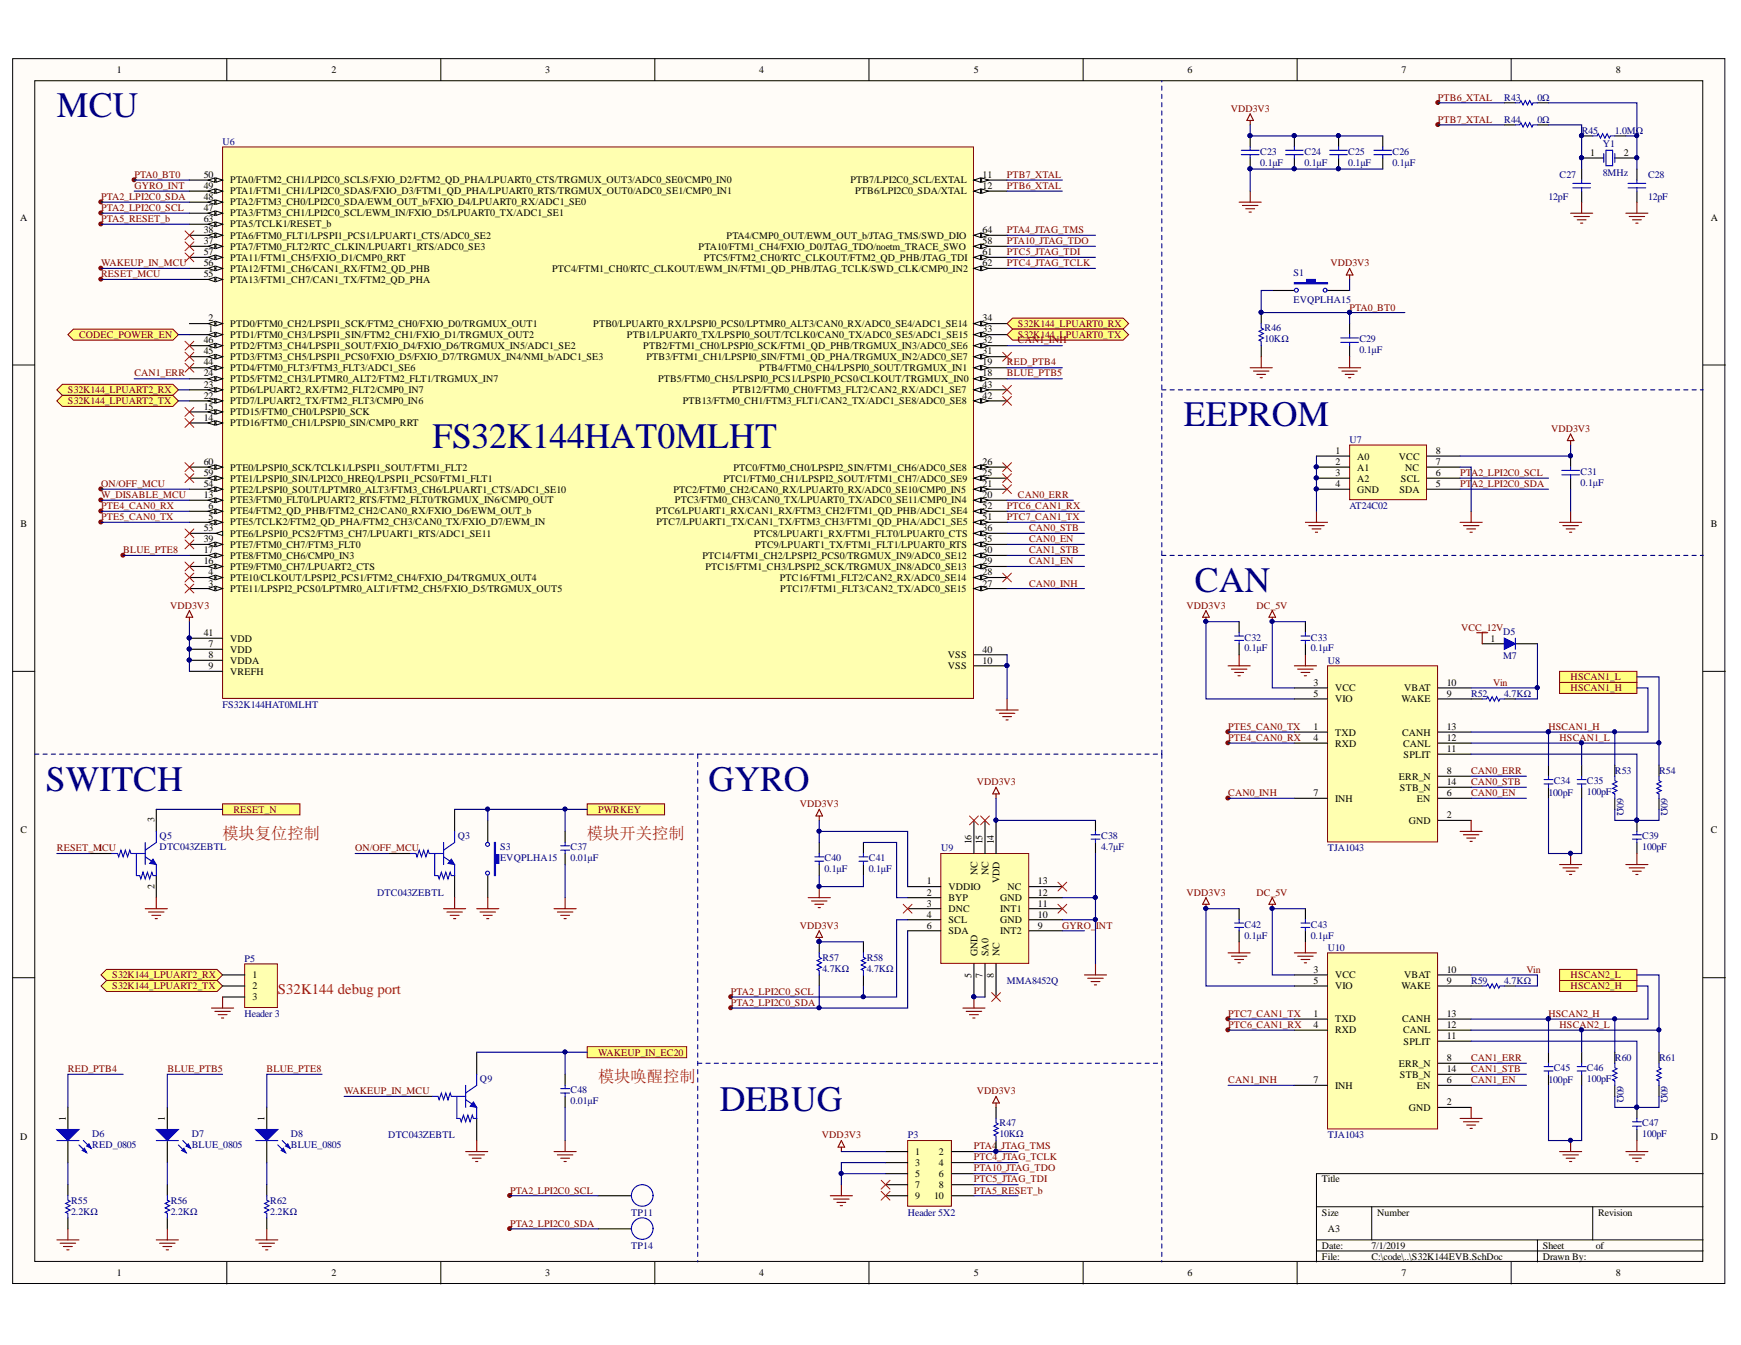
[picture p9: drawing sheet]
<svg xmlns="http://www.w3.org/2000/svg" width="279mm" height="216mm" viewBox="0 0 279 216" stroke-linecap="round" stroke-linejoin="round" font-family="sans-serif">
<defs><g id="words">
<g font-size="5.7" fill="#000080">
<text x="9.1" y="18.8">MCU</text>
<text x="69.4" y="71.9">FS32K144HAT0MLHT</text>
<text x="190" y="68.5">EEPROM</text>
<text x="191.8" y="95">CAN</text>
<text x="7.4" y="126.9">SWITCH</text>
<text x="113.7" y="126.9">GYRO</text>
<text x="115.5" y="178.3">DEBUG</text>
</g>
<g font-size="2.6" fill="#f00">
<text x="35.7" y="134.7">模块复位控制</text>
<text x="94.2" y="134.7">模块开关控制</text>
<text x="96" y="173.7">模块唤醒控制</text>
</g>
<text font-size="2.4" fill="#f00" x="44.6" y="159.6">S32K144 debug port</text>
<g font-size="1.6">
<text x="18.8" y="11.8">1</text>
<text x="53.2" y="11.8">2</text>
<text x="87.5" y="11.8">3</text>
<text x="121.8" y="11.8">4</text>
<text x="156.3" y="11.8">5</text>
<text x="190.6" y="11.8">6</text>
<text x="224.9" y="11.8">7</text>
<text x="259.3" y="11.8">8</text>
<text x="32.7" y="28.6">50</text>
<text x="37" y="29.4">PTA0/FTM2_CH1/LPI2C0_SCLS/FXIO_D2/FTM2_QD_PHA/LPUART0_CTS/TRGMUX_OUT3/ADC0_SE0/CMP0_IN0</text>
<text x="136.5" y="29.4">PTB7/LPI2C0_SCL/EXTAL</text>
<text x="157.7" y="28.6">11</text>
<text x="255.2" y="25">1</text>
<text x="260.6" y="25">2</text>
<text x="3.2" y="35.4">A</text>
<text x="32.7" y="30.3">49</text>
<text x="32.7" y="32.1">48</text>
<text x="32.7" y="33.9">47</text>
<text x="32.7" y="35.7">63</text>
<text x="37" y="31.2">PTA1/FTM1_CH1/LPI2C0_SDAS/FXIO_D3/FTM1_QD_PHA/LPUART0_RTS/TRGMUX_OUT0/ADC0_SE1/CMP0_IN1</text>
<text x="37" y="33">PTA2/FTM3_CH0/LPI2C0_SDA/EWM_OUT_b/FXIO_D4/LPUART0_RX/ADC1_SE0</text>
<text x="37" y="34.7">PTA3/FTM3_CH1/LPI2C0_SCL/EWM_IN/FXIO_D5/LPUART0_TX/ADC1_SE1</text>
<text x="137.2" y="31.2">PTB6/LPI2C0_SDA/XTAL</text>
<text x="157.7" y="30.3">12</text>
<text x="274.6" y="35.4">A</text>
<text x="32.7" y="41">57</text>
<text x="32.7" y="39.2">37</text>
<text x="32.7" y="37.4">38</text>
<text x="37" y="41.8">PTA11/FTM1_CH5/FXIO_D1/CMP0_RRT</text>
<text x="37" y="40.1">PTA7/FTM0_FLT2/RTC_CLKIN/LPUART1_RTS/ADC0_SE3</text>
<text x="37" y="38.3">PTA6/FTM0_FLT1/LPSPI1_PCS1/LPUART1_CTS/ADC0_SE2</text>
<text x="37" y="36.5">PTA5/TCLK1/RESET_b</text>
<text x="112.1" y="40.1">PTA10/FTM1_CH4/FXIO_D0/JTAG_TDO/noetm_TRACE_SWO</text>
<text x="113" y="41.8">PTC5/FTM2_CH0/RTC_CLKOUT/FTM2_QD_PHB/JTAG_TDI</text>
<text x="116.6" y="38.3">PTA4/CMP0_OUT/EWM_OUT_b/JTAG_TMS/SWD_DIO</text>
<text x="157.7" y="39.2">58</text>
<text x="157.7" y="41">61</text>
<text x="157.7" y="37.4">64</text>
<text x="32.7" y="44.5">55</text>
<text x="32.7" y="42.8">56</text>
<text x="37" y="45.4">PTA13/FTM1_CH7/CAN1_TX/FTM2_QD_PHA</text>
<text x="37" y="43.6">PTA12/FTM1_CH6/CAN1_RX/FTM2_QD_PHB</text>
<text x="88.6" y="43.6">PTC4/FTM1_CH0/RTC_CLKOUT/EWM_IN/FTM1_QD_PHB/JTAG_TCLK/SWD_CLK/CMP0_IN2</text>
<text x="157.7" y="42.8">62</text>
<text x="33.5" y="51.6">2</text>
<text x="33.5" y="53.3">1</text>
<text x="37" y="52.5">PTD0/FTM0_CH2/LPSPI1_SCK/FTM2_CH0/FXIO_D0/TRGMUX_OUT1</text>
<text x="95.2" y="52.5">PTB0/LPUART0_RX/LPSPI0_PCS0/LPTMR0_ALT3/CAN0_RX/ADC0_SE4/ADC1_SE14</text>
<text x="157.7" y="53.3">33</text>
<text x="157.7" y="51.6">34</text>
<text x="32.7" y="58.7">44</text>
<text x="32.7" y="56.9">45</text>
<text x="32.7" y="55.1">46</text>
<text x="37" y="59.6">PTD4/FTM0_FLT3/FTM3_FLT3/ADC1_SE6</text>
<text x="37" y="57.8">PTD3/FTM3_CH5/LPSPI1_PCS0/FXIO_D5/FXIO_D7/TRGMUX_IN4/NMI_b/ADC1_SE3</text>
<text x="37" y="56">PTD2/FTM3_CH4/LPSPI1_SOUT/FXIO_D4/FXIO_D6/TRGMUX_IN5/ADC1_SE2</text>
<text x="37" y="54.3">PTD1/FTM0_CH3/LPSPI1_SIN/FTM2_CH1/FXIO_D1/TRGMUX_OUT2</text>
<text x="100.6" y="54.3">PTB1/LPUART0_TX/LPSPI0_SOUT/TCLK0/CAN0_TX/ADC0_SE5/ADC1_SE15</text>
<text x="103.2" y="56">PTB2/FTM1_CH0/LPSPI0_SCK/FTM1_QD_PHB/TRGMUX_IN3/ADC0_SE6</text>
<text x="103.8" y="57.8">PTB3/FTM1_CH1/LPSPI0_SIN/FTM1_QD_PHA/TRGMUX_IN2/ADC0_SE7</text>
<text x="121.8" y="59.6">PTB4/FTM0_CH4/LPSPI0_SOUT/TRGMUX_IN1</text>
<text x="157.7" y="55.1">32</text>
<text x="157.7" y="58.7">19</text>
<text x="157.7" y="56.9">31</text>
<text x="32.7" y="65.8">15</text>
<text x="32.7" y="64">22</text>
<text x="32.7" y="62.2">23</text>
<text x="32.7" y="60.4">24</text>
<text x="37" y="64.9">PTD7/LPUART2_TX/FTM2_FLT3/CMP0_IN6</text>
<text x="37" y="63.1">PTD6/LPUART2_RX/FTM2_FLT2/CMP0_IN7</text>
<text x="37" y="61.4">PTD5/FTM2_CH3/LPTMR0_ALT2/FTM2_FLT1/TRGMUX_IN7</text>
<text x="105.6" y="61.4">PTB5/FTM0_CH5/LPSPI0_PCS1/LPSPI0_PCS0/CLKOUT/TRGMUX_IN0</text>
<text x="109.6" y="64.9">PTB13/FTM0_CH1/FTM3_FLT1/CAN2_TX/ADC1_SE8/ADC0_SE8</text>
<text x="117.5" y="63.1">PTB12/FTM0_CH0/FTM3_FLT2/CAN2_RX/ADC1_SE7</text>
<text x="157.7" y="64">42</text>
<text x="157.7" y="62.2">43</text>
<text x="157.7" y="60.4">18</text>
<text x="32.7" y="67.5">14</text>
<text x="37" y="68.5">PTD16/FTM0_CH1/LPSPI0_SIN/CMP0_RRT</text>
<text x="37" y="66.7">PTD15/FTM0_CH0/LPSPI0_SCK</text>
<text x="32.7" y="74.6">60</text>
<text x="32.7" y="76.4">59</text>
<text x="37" y="75.6">PTE0/LPSPI0_SCK/TCLK1/LPSPI1_SOUT/FTM1_FLT2</text>
<text x="37" y="77.3">PTE1/LPSPI0_SIN/LPI2C0_HREQ/LPSPI1_PCS0/FTM1_FLT1</text>
<text x="116.1" y="77.3">PTC1/FTM0_CH1/LPSPI2_SOUT/FTM1_CH7/ADC0_SE9</text>
<text x="117.7" y="75.6">PTC0/FTM0_CH0/LPSPI2_SIN/FTM1_CH6/ADC0_SE8</text>
<text x="157.7" y="74.6">26</text>
<text x="157.7" y="76.4">25</text>
<text x="214.3" y="72.9">1</text>
<text x="214.3" y="74.6">2</text>
<text x="214.3" y="76.4">3</text>
<text x="217.8" y="73.8">A0</text>
<text x="217.8" y="75.6">A1</text>
<text x="217.8" y="77.3">A2</text>
<text x="224.5" y="73.8">VCC</text>
<text x="224.8" y="77.3">SCL</text>
<text x="225.5" y="75.6">NC</text>
<text x="230.4" y="76.4">6</text>
<text x="230.4" y="74.6">7</text>
<text x="230.4" y="72.9">8</text>
<text x="32.7" y="78.2">54</text>
<text x="32.7" y="80">13</text>
<text x="33.5" y="83.5">5</text>
<text x="33.5" y="81.7">6</text>
<text x="37" y="82.6">PTE4/FTM2_QD_PHB/FTM2_CH2/CAN0_RX/FXIO_D6/EWM_OUT_b</text>
<text x="37" y="79.1">PTE2/LPSPI0_SOUT/LPTMR0_ALT3/FTM3_CH6/LPUART1_CTS/ADC1_SE10</text>
<text x="37" y="80.8">PTE3/FTM0_FLT0/LPUART2_RTS/FTM2_FLT0/TRGMUX_IN6/CMP0_OUT</text>
<text x="105.3" y="82.6">PTC6/LPUART1_RX/CAN1_RX/FTM3_CH2/FTM1_QD_PHB/ADC1_SE4</text>
<text x="108.1" y="79.1">PTC2/FTM0_CH2/CAN0_RX/LPUART0_RX/ADC0_SE10/CMP0_IN5</text>
<text x="108.3" y="80.8">PTC3/FTM0_CH3/CAN0_TX/LPUART0_TX/ADC0_SE11/CMP0_IN4</text>
<text x="157.7" y="80">20</text>
<text x="157.7" y="78.2">21</text>
<text x="157.7" y="83.5">51</text>
<text x="157.7" y="81.7">52</text>
<text x="214.3" y="78.2">4</text>
<text x="217.8" y="79.1">GND</text>
<text x="224.6" y="79.1">SDA</text>
<text x="230.4" y="78.2">5</text>
<text x="3.3" y="84.6">B</text>
<text x="32.7" y="88.8">17</text>
<text x="32.7" y="87">39</text>
<text x="32.7" y="85.3">53</text>
<text x="37" y="84.3">PTE5/TCLK2/FTM2_QD_PHA/FTM2_CH3/CAN0_TX/FXIO_D7/EWM_IN</text>
<text x="37" y="89.7">PTE8/FTM0_CH6/CMP0_IN3</text>
<text x="37" y="87.9">PTE7/FTM0_CH7/FTM3_FLT0</text>
<text x="37" y="86.1">PTE6/LPSPI0_PCS2/FTM3_CH7/LPUART1_RTS/ADC1_SE11</text>
<text x="105.4" y="84.3">PTC7/LPUART1_TX/CAN1_TX/FTM3_CH3/FTM1_QD_PHA/ADC1_SE5</text>
<text x="112.7" y="89.7">PTC14/FTM1_CH2/LPSPI2_PCS0/TRGMUX_IN9/ADC0_SE12</text>
<text x="121" y="86.1">PTC8/LPUART1_RX/FTM1_FLT0/LPUART0_CTS</text>
<text x="121.2" y="87.9">PTC9/LPUART1_TX/FTM1_FLT1/LPUART0_RTS</text>
<text x="157.7" y="88.8">30</text>
<text x="157.7" y="87">35</text>
<text x="157.7" y="85.3">36</text>
<text x="274.6" y="84.6">B</text>
<text x="32.7" y="90.6">16</text>
<text x="33.5" y="94.1">3</text>
<text x="33.5" y="92.4">4</text>
<text x="37" y="91.4">PTE9/FTM0_CH7/LPUART2_CTS</text>
<text x="37" y="95">PTE11/LPSPI2_PCS0/LPTMR0_ALT1/FTM2_CH5/FXIO_D5/TRGMUX_OUT5</text>
<text x="37" y="93.2">PTE10/CLKOUT/LPSPI2_PCS1/FTM2_CH4/FXIO_D4/TRGMUX_OUT4</text>
<text x="113.2" y="91.4">PTC15/FTM1_CH3/LPSPI2_SCK/TRGMUX_IN8/ADC0_SE13</text>
<text x="125.1" y="93.2">PTC16/FTM1_FLT2/CAN2_RX/ADC0_SE14</text>
<text x="125.2" y="95">PTC17/FTM1_FLT3/CAN2_TX/ADC0_SE15</text>
<text x="157.7" y="94.1">27</text>
<text x="157.7" y="92.4">28</text>
<text x="157.7" y="90.6">29</text>
<text x="32.7" y="102.1">41</text>
<text x="33.5" y="103.9">7</text>
<text x="33.5" y="105.6">8</text>
<text x="33.5" y="107.4">9</text>
<text x="37" y="104.8">VDD</text>
<text x="37" y="103">VDD</text>
<text x="37" y="106.6">VDDA</text>
<text x="152.1" y="107.4">VSS</text>
<text x="152.1" y="105.6">VSS</text>
<text x="157.7" y="106.6">10</text>
<text x="157.7" y="104.8">40</text>
<text x="239.2" y="103">1</text>
<text x="37" y="108.3">VREFH</text>
<text x="210.8" y="110.1">3</text>
<text x="210.8" y="111.8">5</text>
<text x="214.3" y="111">VCC</text>
<text x="214.3" y="112.7">VIO</text>
<text x="224.9" y="112.7">WAKE</text>
<text x="225.3" y="111">VBAT</text>
<text x="232.2" y="111.8">9</text>
<text x="232.2" y="110.1">10</text>
<text x="210.8" y="117.1">1</text>
<text x="210.8" y="118.9">4</text>
<text x="214.3" y="118.1">TXD</text>
<text x="214.3" y="119.8">RXD</text>
<text x="225" y="118.1">CANH</text>
<text x="225.2" y="119.8">CANL</text>
<text x="232.2" y="118.9">12</text>
<text x="232.2" y="117.1">13</text>
<text x="224.5" y="125.2">ERR_N</text>
<text x="225.3" y="121.6">SPLIT</text>
<text x="232.2" y="124.2">8</text>
<text x="232.2" y="120.7">11</text>
<text x="210.8" y="127.8">7</text>
<text x="214.3" y="128.7">INH</text>
<text x="224.7" y="126.9">STB_N</text>
<text x="227.4" y="128.7">EN</text>
<text x="232.2" y="131.3">2</text>
<text x="232.2" y="127.8">6</text>
<text x="232.2" y="126">14</text>
<text x="3.3" y="133.8">C</text>
<text x="15.7" y="136.7">1</text>
<text x="24.8" y="132" transform="rotate(-90 24.8 132)">3</text>
<text x="155.9" y="135.6" transform="rotate(-90 155.9 135.6)">16</text>
<text x="157.7" y="135.6" transform="rotate(-90 157.7 135.6)">15</text>
<text x="159.5" y="135.6" transform="rotate(-90 159.5 135.6)">14</text>
<text x="226.1" y="132.3">GND</text>
<text x="274.6" y="133.8">C</text>
<text x="24.8" y="142.7" transform="rotate(-90 24.8 142.7)">2</text>
<text x="148.7" y="142">1</text>
<text x="148.7" y="143.8">2</text>
<text x="152.2" y="142.8">VDDIO</text>
<text x="156.9" y="140.5" transform="rotate(-90 156.9 140.5)">NC</text>
<text x="158.6" y="140.5" transform="rotate(-90 158.6 140.5)">NC</text>
<text x="160.4" y="141.7" transform="rotate(-90 160.4 141.7)">VDD</text>
<text x="161.7" y="142.8">NC</text>
<text x="166.6" y="143.8">12</text>
<text x="166.6" y="142">13</text>
<text x="148.7" y="145.5">3</text>
<text x="148.7" y="147.3">4</text>
<text x="148.7" y="149.1">6</text>
<text x="152.2" y="144.6">BYP</text>
<text x="152.2" y="146.4">DNC</text>
<text x="152.2" y="148.1">SCL</text>
<text x="152.2" y="149.9">SDA</text>
<text x="160.5" y="149.9">INT2</text>
<text x="160.5" y="148.1">GND</text>
<text x="160.5" y="146.4">INT1</text>
<text x="160.5" y="144.6">GND</text>
<text x="166.6" y="149.1">9</text>
<text x="166.6" y="147.3">10</text>
<text x="166.6" y="145.5">11</text>
<text x="156.9" y="153.5" transform="rotate(-90 156.9 153.5)">GND</text>
<text x="158.6" y="153.5" transform="rotate(-90 158.6 153.5)">SA0</text>
<text x="160.4" y="153.5" transform="rotate(-90 160.4 153.5)">NC</text>
<text x="40.5" y="157">1</text>
<text x="40.5" y="158.8">2</text>
<text x="40.5" y="160.6">3</text>
<text x="155.9" y="156.9" transform="rotate(-90 155.9 156.9)">5</text>
<text x="157.7" y="156.9" transform="rotate(-90 157.7 156.9)">7</text>
<text x="159.5" y="156.9" transform="rotate(-90 159.5 156.9)">8</text>
<text x="210.8" y="156.2">3</text>
<text x="210.8" y="157.9">5</text>
<text x="214.3" y="157">VCC</text>
<text x="214.3" y="158.8">VIO</text>
<text x="224.9" y="158.8">WAKE</text>
<text x="225.3" y="157">VBAT</text>
<text x="232.2" y="157.9">9</text>
<text x="232.2" y="156.2">10</text>
<text x="210.8" y="163.3">1</text>
<text x="210.8" y="165">4</text>
<text x="214.3" y="164.1">TXD</text>
<text x="214.3" y="165.9">RXD</text>
<text x="225" y="164.1">CANH</text>
<text x="225.2" y="165.9">CANL</text>
<text x="225.3" y="167.7">SPLIT</text>
<text x="232.2" y="166.8">11</text>
<text x="232.2" y="165">12</text>
<text x="232.2" y="163.3">13</text>
<text x="210.8" y="173.8">7</text>
<text x="224.5" y="171.2">ERR_N</text>
<text x="224.7" y="173">STB_N</text>
<text x="232.2" y="173.8">6</text>
<text x="232.2" y="170.3">8</text>
<text x="232.2" y="172.1">14</text>
<text x="10.6" y="179.9" transform="rotate(-90 10.6 179.9)">1</text>
<text x="26.5" y="179.9" transform="rotate(-90 26.5 179.9)">1</text>
<text x="42.4" y="179.9" transform="rotate(-90 42.4 179.9)">1</text>
<text x="214.3" y="174.8">INH</text>
<text x="226.1" y="178.3">GND</text>
<text x="227.4" y="174.8">EN</text>
<text x="232.2" y="177.4">2</text>
<text x="3.2" y="183">D</text>
<text x="146.9" y="185.4">1</text>
<text x="150.7" y="185.4">2</text>
<text x="274.6" y="183">D</text>
<text x="146.9" y="187.2">3</text>
<text x="146.9" y="189">5</text>
<text x="146.9" y="190.7">7</text>
<text x="150.7" y="187.2">4</text>
<text x="150.7" y="189">6</text>
<text x="150.7" y="190.7">8</text>
<text x="212.2" y="189.8">Title</text>
<text x="146.9" y="192.5">9</text>
<text x="149.9" y="192.5">10</text>
<text x="212.2" y="195.1">Size</text>
<text x="213.1" y="197.8">A3</text>
<text x="221" y="195.1">Number</text>
<text x="256.5" y="195.1">Revision</text>
<text x="212.2" y="200.5">Date:</text>
<text x="212.2" y="202.2">File:</text>
<text x="220.1" y="200.5">7/1/2019</text>
<text x="220.1" y="202.2">C:\code\..\S32K144EVB.SchDoc</text>
<text x="247.6" y="200.5">Sheet</text>
<text x="247.6" y="202.2">Drawn By:</text>
<text x="256.1" y="200.5">of</text>
<text x="18.8" y="204.9">1</text>
<text x="53.2" y="204.9">2</text>
<text x="87.5" y="204.9">3</text>
<text x="121.8" y="204.9">4</text>
<text x="156.3" y="204.9">5</text>
<text x="190.6" y="204.9">6</text>
<text x="224.9" y="204.9">7</text>
<text x="259.3" y="204.9">8</text>
</g>
<g font-size="1.6" fill="#800000">
<text x="197.5" y="17.9">VDD3V3</text>
<text x="230.8" y="16.2">PTB6_XTAL</text>
<text x="230.8" y="19.7">PTB7_XTAL</text>
<text x="21.6" y="28.6">PTA0_BT0</text>
<text x="161.6" y="28.6">PTB7_XTAL</text>
<text x="16.2" y="32.1">PTA2_LPI2C0_SDA</text>
<text x="16.2" y="33.9">PTA2_LPI2C0_SCL</text>
<text x="16.2" y="35.7">PTA5_RESET_b</text>
<text x="21.6" y="30.3">GYRO_INT</text>
<text x="161.6" y="30.3">PTB6_XTAL</text>
<text x="161.6" y="37.4">PTA4_JTAG_TMS</text>
<text x="161.6" y="39.2">PTA10_JTAG_TDO</text>
<text x="161.6" y="41">PTC5_JTAG_TDI</text>
<text x="16.2" y="42.8">WAKEUP_IN_MCU</text>
<text x="16.2" y="44.5">RESET_MCU</text>
<text x="161.6" y="42.8">PTC4_JTAG_TCLK</text>
<text x="213.5" y="42.8">VDD3V3</text>
<text x="163.4" y="52.5">S32K144_LPUART0_RX</text>
<text x="216.5" y="49.9">PTA0_BT0</text>
<text x="12.7" y="54.3">CODEC_POWER_EN</text>
<text x="161.6" y="58.7">RED_PTB4</text>
<text x="163.4" y="54.3">S32K144_LPUART0_TX</text>
<text x="163.4" y="55.1">CAN1_INH</text>
<text x="10.9" y="63.1">S32K144_LPUART2_RX</text>
<text x="10.9" y="64.9">S32K144_LPUART2_TX</text>
<text x="21.6" y="60.4">CAN1_ERR</text>
<text x="161.6" y="60.4">BLUE_PTB5</text>
<text x="248.9" y="69.3">VDD3V3</text>
<text x="234.3" y="76.4">PTA2_LPI2C0_SCL</text>
<text x="16.2" y="81.7">PTE4_CAN0_RX</text>
<text x="16.2" y="83.5">PTE5_CAN0_TX</text>
<text x="16.2" y="80">W_DISABLE_MCU</text>
<text x="16.2" y="78.2">ON/OFF_MCU</text>
<text x="161.6" y="81.7">PTC6_CAN1_RX</text>
<text x="161.6" y="83.5">PTC7_CAN1_TX</text>
<text x="163.4" y="80">CAN0_ERR</text>
<text x="234.3" y="78.2">PTA2_LPI2C0_SDA</text>
<text x="19.8" y="88.8">BLUE_PTE8</text>
<text x="165.1" y="85.3">CAN0_STB</text>
<text x="165.1" y="87">CAN0_EN</text>
<text x="165.1" y="88.8">CAN1_STB</text>
<text x="165.1" y="90.6">CAN1_EN</text>
<text x="165.1" y="94.1">CAN0_INH</text>
<text x="27.3" y="97.7">VDD3V3</text>
<text x="190.4" y="97.7">VDD3V3</text>
<text x="201.7" y="97.7">DC_5V</text>
<text x="234.5" y="101.2">VCC_12V</text>
<text x="239.6" y="110.1">Vin</text>
<text x="252.1" y="111">HSCAN1_H</text>
<text x="252.1" y="109.2">HSCAN1_L</text>
<text x="197.1" y="118.9">PTE4_CAN0_RX</text>
<text x="197.1" y="117.1">PTE5_CAN0_TX</text>
<text x="248.5" y="117.1">HSCAN1_H</text>
<text x="250.3" y="118.9">HSCAN1_L</text>
<text x="236.1" y="124.2">CAN0_ERR</text>
<text x="37.5" y="130.5">RESET_N</text>
<text x="96" y="130.5">PWRKEY</text>
<text x="128.4" y="129.6">VDD3V3</text>
<text x="156.8" y="126">VDD3V3</text>
<text x="197.1" y="127.8">CAN0_INH</text>
<text x="236.1" y="126">CAN0_STB</text>
<text x="236.1" y="127.8">CAN0_EN</text>
<text x="9.1" y="136.7">RESET_MCU</text>
<text x="57" y="136.7">ON/OFF_MCU</text>
<text x="190.4" y="143.8">VDD3V3</text>
<text x="201.7" y="143.8">DC_5V</text>
<text x="128.4" y="149.1">VDD3V3</text>
<text x="170.5" y="149.1">GYRO_</text>
<text x="175.9" y="149.1">INT</text>
<text x="18" y="157">S32K144_LPUART2_RX</text>
<text x="18" y="158.8">S32K144_LPUART2_TX</text>
<text x="117.3" y="161.5">PTA2_LPI2C0_SDA</text>
<text x="117.3" y="159.7">PTA2_LPI2C0_SCL</text>
<text x="245" y="156.2">Vin</text>
<text x="252.1" y="158.8">HSCAN2_H</text>
<text x="252.1" y="157">HSCAN2_L</text>
<text x="197.1" y="165">PTC6_CAN1_RX</text>
<text x="197.1" y="163.3">PTC7_CAN1_TX</text>
<text x="248.5" y="163.3">HSCAN2_H</text>
<text x="250.3" y="165">HSCAN2_L</text>
<text x="10.9" y="172.1">RED_PTB4</text>
<text x="26.9" y="172.1">BLUE_PTB5</text>
<text x="42.8" y="172.1">BLUE_PTE8</text>
<text x="96" y="169.4">WAKEUP_IN_EC20</text>
<text x="197.1" y="173.8">CAN1_INH</text>
<text x="236.1" y="173.8">CAN1_EN</text>
<text x="236.1" y="172.1">CAN1_STB</text>
<text x="236.1" y="170.3">CAN1_ERR</text>
<text x="55.2" y="175.6">WAKEUP_IN_MCU</text>
<text x="156.8" y="175.6">VDD3V3</text>
<text x="131.9" y="182.7">VDD3V3</text>
<text x="156.3" y="184.5">PTA4_JTAG_TMS</text>
<text x="81.9" y="191.6">PTA2_LPI2C0_SCL</text>
<text x="156.3" y="191.6">PTA5_RESET_b</text>
<text x="156.3" y="186.3">PTC4_JTAG_TCLK</text>
<text x="156.3" y="188">PTA10_JTAG_TDO</text>
<text x="156.3" y="189.8">PTC5_JTAG_TDI</text>
<text x="81.9" y="196.9">PTA2_LPI2C0_SDA</text>
</g>
<g font-size="1.6" fill="#000080">
<text x="241.4" y="16.2">R43</text>
<text x="246.7" y="16.2">0Ω</text>
<text x="35.7" y="23.2">U6</text>
<text x="241.4" y="19.7">R44</text>
<text x="246.7" y="19.7">0Ω</text>
<text x="253.8" y="21.5">R45</text>
<text x="257.2" y="23.6">Y1</text>
<text x="259.2" y="21.5">1.0MΩ</text>
<text x="202.3" y="26.6">0.1μF</text>
<text x="202.3" y="24.9">C23</text>
<text x="209.4" y="26.6">0.1μF</text>
<text x="209.4" y="24.9">C24</text>
<text x="216.4" y="26.6">0.1μF</text>
<text x="216.4" y="24.9">C25</text>
<text x="223.5" y="26.6">0.1μF</text>
<text x="223.5" y="24.9">C26</text>
<text x="250.3" y="28.6">C27</text>
<text x="257.2" y="28.2">8MHz</text>
<text x="264.5" y="28.6">C28</text>
<text x="248.5" y="32.1">12pF</text>
<text x="264.5" y="32.1">12pF</text>
<text x="207.6" y="44.4">S1</text>
<text x="202.9" y="53.2">R46</text>
<text x="207.6" y="48.6">EVQPLHA15</text>
<text x="202.9" y="54.9">10KΩ</text>
<text x="218.2" y="56.7">0.1μF</text>
<text x="218.2" y="54.9">C29</text>
<text x="216.5" y="71.1">U7</text>
<text x="253.7" y="76.2">C31</text>
<text x="216.5" y="81.7">AT24C02</text>
<text x="253.7" y="78">0.1μF</text>
<text x="241.2" y="101.9">D5</text>
<text x="199.7" y="104.5">0.1μF</text>
<text x="199.7" y="102.9">C32</text>
<text x="210.4" y="104.5">0.1μF</text>
<text x="210.4" y="102.9">C33</text>
<text x="213.1" y="106.6">U8</text>
<text x="241.2" y="105.8">M7</text>
<text x="35.7" y="113.6">FS32K144HAT0MLHT</text>
<text x="236.1" y="111.8">R52</text>
<text x="241.4" y="111.8">4.7KΩ</text>
<text x="249.4" y="125.8">C34</text>
<text x="254.7" y="125.8">C35</text>
<text x="259.2" y="124.2">R53</text>
<text x="266.3" y="124.2">R54</text>
<text x="248.5" y="127.8">100pF</text>
<text x="254.7" y="127.6">100pF</text>
<text x="259.5" y="128.1" transform="rotate(90 259.5 128.1)">60Ω</text>
<text x="266.6" y="128.1" transform="rotate(90 266.6 128.1)">60Ω</text>
<text x="25.6" y="134.7">Q5</text>
<text x="25.6" y="136.5">DTC043ZEBTL</text>
<text x="73.5" y="134.7">Q3</text>
<text x="80.2" y="136.5">S3</text>
<text x="91.6" y="136.5">C37</text>
<text x="151" y="136.7">U9</text>
<text x="176.7" y="136.5">4.7μF</text>
<text x="176.7" y="134.7">C38</text>
<text x="213.1" y="136.7">TJA1043</text>
<text x="263.6" y="136.5">100pF</text>
<text x="263.6" y="134.7">C39</text>
<text x="60.5" y="143.8">DTC043ZEBTL</text>
<text x="80.2" y="138.3">EVQPLHA15</text>
<text x="91.6" y="138.3">0.01μF</text>
<text x="132.3" y="140">0.1μF</text>
<text x="132.3" y="138.3">C40</text>
<text x="139.4" y="140">0.1μF</text>
<text x="139.4" y="138.3">C41</text>
<text x="199.7" y="148.9">C42</text>
<text x="210.4" y="148.9">C43</text>
<text x="39.2" y="154.4">P5</text>
<text x="132" y="154.2">R57</text>
<text x="139.1" y="154.2">R58</text>
<text x="199.7" y="150.7">0.1μF</text>
<text x="210.4" y="150.7">0.1μF</text>
<text x="213.1" y="152.6">U10</text>
<text x="132" y="156">4.7KΩ</text>
<text x="139.1" y="156">4.7KΩ</text>
<text x="161.6" y="157.9">MMA8452Q</text>
<text x="236.1" y="157.9">R59</text>
<text x="241.4" y="157.9">4.7KΩ</text>
<text x="39.2" y="163.3">Header 3</text>
<text x="77" y="173.7">Q9</text>
<text x="248.5" y="173.8">100pF</text>
<text x="249.4" y="171.9">C45</text>
<text x="254.7" y="173.7">100pF</text>
<text x="254.7" y="171.9">C46</text>
<text x="259.2" y="170.3">R60</text>
<text x="266.3" y="170.3">R61</text>
<text x="91.6" y="177.2">0.01μF</text>
<text x="91.6" y="175.4">C48</text>
<text x="259.5" y="174.3" transform="rotate(90 259.5 174.3)">60Ω</text>
<text x="266.6" y="174.3" transform="rotate(90 266.6 174.3)">60Ω</text>
<text x="14.8" y="182.5">D6</text>
<text x="14.8" y="184.3">RED_0805</text>
<text x="30.8" y="182.5">D7</text>
<text x="30.8" y="184.3">BLUE_0805</text>
<text x="46.7" y="182.5">D8</text>
<text x="46.7" y="184.3">BLUE_0805</text>
<text x="62.3" y="182.7">DTC043ZEBTL</text>
<text x="145.7" y="182.7">P3</text>
<text x="160.4" y="182.5">10KΩ</text>
<text x="160.4" y="180.8">R47</text>
<text x="213.1" y="182.7">TJA1043</text>
<text x="263.6" y="182.5">100pF</text>
<text x="263.6" y="180.8">C47</text>
<text x="11.4" y="195">2.2KΩ</text>
<text x="11.4" y="193.2">R55</text>
<text x="27.4" y="195">2.2KΩ</text>
<text x="27.4" y="193.2">R56</text>
<text x="43.4" y="195">2.2KΩ</text>
<text x="43.4" y="193.2">R62</text>
<text x="101.3" y="195.1">TP11</text>
<text x="145.7" y="195.1">Header 5X2</text>
<text x="101.3" y="200.5">TP14</text>
</g>
</g></defs>
<g fill="#fffcf8" stroke="#000" stroke-width=".16">
<path d="M2 9.4h274.8v196.6h-274.8z"/>
<path d="M5.6 13h267.7v189.5h-267.7z"/>
</g>
<g fill="none" stroke="#000" stroke-width=".16">
<path d="M36.4 9.4v3.6M70.7 9.4v3.6M105.1 9.4v3.6M139.5 9.4v3.6M173.8 9.4v3.6M208.2 9.4v3.6M242.5 9.4v3.6M2 58.6h3.6M273.3 58.6h3.6M2 107.8h3.6M273.3 107.8h3.6M2 156.9h3.6"/>
<path d="M273.3 156.9h3.6M211.3 193.7h62M211.3 199h62M220.1 193.7v5.3M246.7 199v3.6M255.6 193.7v5.3M273.3 188.4h-62v14.2M36.4 202.6v3.5M70.7 202.6v3.5M105.1 202.6v3.5M139.5 202.6v3.5M173.8 202.6v3.5"/>
<path d="M208.2 202.6v3.5M211.3 200.8h62M242.5 202.6v3.5"/>
</g>
<path d="M35.7 23.6h120.5v88.5h-120.5z" fill="#ffffb0" stroke="#800000" stroke-width=".16"/>
<path d="M30.4 75h5.3" fill="none" stroke="#000" stroke-width=".18"/>
<path d="M34.7 74.6l1 .4-1 .3z" fill="#fffcf8"/>
<path d="M34.7 74.6l1 .4-1 .3z" fill="none" stroke="#000" stroke-width=".16"/>
<path d="M33.4 75l1.1-.4v.7z" fill="#fffcf8"/>
<path d="M33.4 75l1.1-.4v.7z" fill="none" stroke="#000" stroke-width=".16"/>
<path d="M30.4 83.8h5.3M30.4 104.2h5.3" fill="none" stroke="#000" stroke-width=".18"/>
<circle cx="30.4" cy="104.2" r=".31" fill="#000080" stroke="#000080" stroke-width=".16"/>
<path d="M34.7 83.5l1 .3-1 .4z" fill="#fffcf8"/>
<path d="M34.7 83.5l1 .3-1 .4z" fill="none" stroke="#000" stroke-width=".16"/>
<path d="M33.4 83.8l1.1-.3v.7z" fill="#fffcf8"/>
<path d="M33.4 83.8l1.1-.3v.7z" fill="none" stroke="#000" stroke-width=".16"/>
<path d="M30.4 82.1h5.3" fill="none" stroke="#000" stroke-width=".18"/>
<path d="M34.7 81.7l1 .4-1 .3z" fill="#fffcf8"/>
<path d="M34.7 81.7l1 .4-1 .3z" fill="none" stroke="#000" stroke-width=".16"/>
<path d="M33.4 82.1l1.1-.4v.7z" fill="#fffcf8"/>
<path d="M33.4 82.1l1.1-.4v.7z" fill="none" stroke="#000" stroke-width=".16"/>
<path d="M30.4 67.9h5.3" fill="none" stroke="#000" stroke-width=".18"/>
<path d="M34.7 67.5l1 .4-1 .3z" fill="#fffcf8"/>
<path d="M34.7 67.5l1 .4-1 .3z" fill="none" stroke="#000" stroke-width=".16"/>
<path d="M33.4 67.9l1.1-.4v.7z" fill="#fffcf8"/>
<path d="M33.4 67.9l1.1-.4v.7z" fill="none" stroke="#000" stroke-width=".16"/>
<path d="M30.4 66.1h5.3" fill="none" stroke="#000" stroke-width=".18"/>
<path d="M34.7 65.8l1 .3-1 .4z" fill="#fffcf8"/>
<path d="M34.7 65.8l1 .3-1 .4z" fill="none" stroke="#000" stroke-width=".16"/>
<path d="M33.4 66.1l1.1-.3v.7z" fill="#fffcf8"/>
<path d="M33.4 66.1l1.1-.3v.7z" fill="none" stroke="#000" stroke-width=".16"/>
<path d="M30.4 90.9h5.3" fill="none" stroke="#000" stroke-width=".18"/>
<path d="M34.7 90.6l1 .3-1 .4z" fill="#fffcf8"/>
<path d="M34.7 90.6l1 .3-1 .4z" fill="none" stroke="#000" stroke-width=".16"/>
<path d="M33.4 90.9l1.1-.3v.7z" fill="#fffcf8"/>
<path d="M33.4 90.9l1.1-.3v.7z" fill="none" stroke="#000" stroke-width=".16"/>
<path d="M30.4 89.2h5.3" fill="none" stroke="#000" stroke-width=".18"/>
<path d="M34.7 88.8l1 .4-1 .3z" fill="#fffcf8"/>
<path d="M34.7 88.8l1 .4-1 .3z" fill="none" stroke="#000" stroke-width=".16"/>
<path d="M33.4 89.2l1.1-.4v.7z" fill="#fffcf8"/>
<path d="M33.4 89.2l1.1-.4v.7z" fill="none" stroke="#000" stroke-width=".16"/>
<path d="M156.3 80.3h5.3" fill="none" stroke="#000" stroke-width=".18"/>
<path d="M156.3 80.3l1.1-.4v.8z" fill="#fffcf8"/>
<path d="M156.3 80.3l1.1-.4v.8z" fill="none" stroke="#000" stroke-width=".16"/>
<path d="M157.5 79.9l1.1 .4-1.1 .4z" fill="#fffcf8"/>
<path d="M157.5 79.9l1.1 .4-1.1 .4z" fill="none" stroke="#000" stroke-width=".16"/>
<path d="M156.3 78.5h5.3" fill="none" stroke="#000" stroke-width=".18"/>
<path d="M156.3 78.5l1.1-.3v.7z" fill="#fffcf8"/>
<path d="M156.3 78.5l1.1-.3v.7z" fill="none" stroke="#000" stroke-width=".16"/>
<path d="M157.5 78.2l1.1 .3-1.1 .4z" fill="#fffcf8"/>
<path d="M157.5 78.2l1.1 .3-1.1 .4z" fill="none" stroke="#000" stroke-width=".16"/>
<path d="M30.4 64.3h5.3" fill="none" stroke="#000" stroke-width=".18"/>
<path d="M34.7 64l1 .3-1 .4z" fill="#fffcf8"/>
<path d="M34.7 64l1 .3-1 .4z" fill="none" stroke="#000" stroke-width=".16"/>
<path d="M33.4 64.3l1.1-.3v.7z" fill="#fffcf8"/>
<path d="M33.4 64.3l1.1-.3v.7z" fill="none" stroke="#000" stroke-width=".16"/>
<path d="M30.4 62.6h5.3" fill="none" stroke="#000" stroke-width=".18"/>
<path d="M34.7 62.2l1 .4-1 .3z" fill="#fffcf8"/>
<path d="M34.7 62.2l1 .4-1 .3z" fill="none" stroke="#000" stroke-width=".16"/>
<path d="M33.4 62.6l1.1-.4v.7z" fill="#fffcf8"/>
<path d="M33.4 62.6l1.1-.4v.7z" fill="none" stroke="#000" stroke-width=".16"/>
<path d="M156.3 64.3h5.3M30.4 102.4h5.3" fill="none" stroke="#000" stroke-width=".18"/>
<circle cx="30.4" cy="102.4" r=".31" fill="#000080" stroke="#000080" stroke-width=".16"/>
<path d="M156.3 64.3l1.1-.3v.7z" fill="#fffcf8"/>
<path d="M156.3 64.3l1.1-.3v.7z" fill="none" stroke="#000" stroke-width=".16"/>
<path d="M157.5 64l1.1 .3-1.1 .4z" fill="#fffcf8"/>
<path d="M157.5 64l1.1 .3-1.1 .4z" fill="none" stroke="#000" stroke-width=".16"/>
<path d="M156.3 62.6h5.3" fill="none" stroke="#000" stroke-width=".18"/>
<path d="M156.3 62.6l1.1-.4v.7z" fill="#fffcf8"/>
<path d="M156.3 62.6l1.1-.4v.7z" fill="none" stroke="#000" stroke-width=".16"/>
<path d="M157.5 62.2l1.1 .4-1.1 .3z" fill="#fffcf8"/>
<path d="M157.5 62.2l1.1 .4-1.1 .3z" fill="none" stroke="#000" stroke-width=".16"/>
<path d="M30.4 59h5.3" fill="none" stroke="#000" stroke-width=".18"/>
<path d="M34.7 58.7l1 .3-1 .4z" fill="#fffcf8"/>
<path d="M34.7 58.7l1 .3-1 .4z" fill="none" stroke="#000" stroke-width=".16"/>
<path d="M33.4 59l1.1-.3v.7z" fill="#fffcf8"/>
<path d="M33.4 59l1.1-.3v.7z" fill="none" stroke="#000" stroke-width=".16"/>
<path d="M30.4 57.3h5.3" fill="none" stroke="#000" stroke-width=".18"/>
<path d="M34.7 56.9l1 .4-1 .3z" fill="#fffcf8"/>
<path d="M34.7 56.9l1 .4-1 .3z" fill="none" stroke="#000" stroke-width=".16"/>
<path d="M33.4 57.3l1.1-.4v.7z" fill="#fffcf8"/>
<path d="M33.4 57.3l1.1-.4v.7z" fill="none" stroke="#000" stroke-width=".16"/>
<path d="M30.4 55.5h5.3" fill="none" stroke="#000" stroke-width=".18"/>
<path d="M34.7 55.1l1 .4-1 .3z" fill="#fffcf8"/>
<path d="M34.7 55.1l1 .4-1 .3z" fill="none" stroke="#000" stroke-width=".16"/>
<path d="M33.4 55.5l1.1-.4v.7z" fill="#fffcf8"/>
<path d="M33.4 55.5l1.1-.4v.7z" fill="none" stroke="#000" stroke-width=".16"/>
<path d="M30.4 30.7h5.3" fill="none" stroke="#000" stroke-width=".18"/>
<path d="M34.7 30.3l1 .4-1 .3z" fill="#fffcf8"/>
<path d="M34.7 30.3l1 .4-1 .3z" fill="none" stroke="#000" stroke-width=".16"/>
<path d="M33.4 30.7l1.1-.4v.7z" fill="#fffcf8"/>
<path d="M33.4 30.7l1.1-.4v.7z" fill="none" stroke="#000" stroke-width=".16"/>
<path d="M30.4 28.9h5.3" fill="none" stroke="#000" stroke-width=".18"/>
<path d="M34.7 28.6l1 .3-1 .4z" fill="#fffcf8"/>
<path d="M34.7 28.6l1 .3-1 .4z" fill="none" stroke="#000" stroke-width=".16"/>
<path d="M33.4 28.9l1.1-.3v.7z" fill="#fffcf8"/>
<path d="M33.4 28.9l1.1-.3v.7z" fill="none" stroke="#000" stroke-width=".16"/>
<path d="M156.3 75h5.3" fill="none" stroke="#000" stroke-width=".18"/>
<path d="M156.3 75l1.1-.4v.7z" fill="#fffcf8"/>
<path d="M156.3 75l1.1-.4v.7z" fill="none" stroke="#000" stroke-width=".16"/>
<path d="M157.5 74.6l1.1 .4-1.1 .3z" fill="#fffcf8"/>
<path d="M157.5 74.6l1.1 .4-1.1 .3z" fill="none" stroke="#000" stroke-width=".16"/>
<path d="M156.3 94.5h5.3" fill="none" stroke="#000" stroke-width=".18"/>
<path d="M156.3 94.5l1.1-.4v.7z" fill="#fffcf8"/>
<path d="M156.3 94.5l1.1-.4v.7z" fill="none" stroke="#000" stroke-width=".16"/>
<path d="M157.5 94.1l1.1 .4-1.1 .3z" fill="#fffcf8"/>
<path d="M157.5 94.1l1.1 .4-1.1 .3z" fill="none" stroke="#000" stroke-width=".16"/>
<path d="M156.3 92.7h5.3" fill="none" stroke="#000" stroke-width=".18"/>
<path d="M156.3 92.7l1.1-.4v.8z" fill="#fffcf8"/>
<path d="M156.3 92.7l1.1-.4v.8z" fill="none" stroke="#000" stroke-width=".16"/>
<path d="M157.5 92.3l1.1 .4-1.1 .4z" fill="#fffcf8"/>
<path d="M157.5 92.3l1.1 .4-1.1 .4z" fill="none" stroke="#000" stroke-width=".16"/>
<path d="M30.4 44.9h5.3" fill="none" stroke="#000" stroke-width=".18"/>
<path d="M34.7 44.5l1 .4-1 .3z" fill="#fffcf8"/>
<path d="M34.7 44.5l1 .4-1 .3z" fill="none" stroke="#000" stroke-width=".16"/>
<path d="M33.4 44.9l1.1-.4v.7z" fill="#fffcf8"/>
<path d="M33.4 44.9l1.1-.4v.7z" fill="none" stroke="#000" stroke-width=".16"/>
<path d="M30.4 43.1h5.3" fill="none" stroke="#000" stroke-width=".18"/>
<path d="M34.7 42.7l1 .4-1 .3z" fill="#fffcf8"/>
<path d="M34.7 42.7l1 .4-1 .3z" fill="none" stroke="#000" stroke-width=".16"/>
<path d="M33.4 43.1l1.1-.4v.7z" fill="#fffcf8"/>
<path d="M33.4 43.1l1.1-.4v.7z" fill="none" stroke="#000" stroke-width=".16"/>
<path d="M30.4 41.3h5.3" fill="none" stroke="#000" stroke-width=".18"/>
<path d="M34.7 41l1 .3-1 .4z" fill="#fffcf8"/>
<path d="M34.7 41l1 .3-1 .4z" fill="none" stroke="#000" stroke-width=".16"/>
<path d="M33.4 41.3l1.1-.3v.7z" fill="#fffcf8"/>
<path d="M33.4 41.3l1.1-.3v.7z" fill="none" stroke="#000" stroke-width=".16"/>
<path d="M156.3 39.5h5.3" fill="none" stroke="#000" stroke-width=".18"/>
<path d="M156.3 39.5l1.1-.3v.7z" fill="#fffcf8"/>
<path d="M156.3 39.5l1.1-.3v.7z" fill="none" stroke="#000" stroke-width=".16"/>
<path d="M157.5 39.2l1.1 .3-1.1 .4z" fill="#fffcf8"/>
<path d="M157.5 39.2l1.1 .3-1.1 .4z" fill="none" stroke="#000" stroke-width=".16"/>
<path d="M30.4 76.8h5.3" fill="none" stroke="#000" stroke-width=".18"/>
<path d="M34.7 76.4l1 .4-1 .3z" fill="#fffcf8"/>
<path d="M34.7 76.4l1 .4-1 .3z" fill="none" stroke="#000" stroke-width=".16"/>
<path d="M33.4 76.8l1.1-.4v.7z" fill="#fffcf8"/>
<path d="M33.4 76.8l1.1-.4v.7z" fill="none" stroke="#000" stroke-width=".16"/>
<path d="M156.3 41.3h5.3" fill="none" stroke="#000" stroke-width=".18"/>
<path d="M156.3 41.3l1.1-.3v.7z" fill="#fffcf8"/>
<path d="M156.3 41.3l1.1-.3v.7z" fill="none" stroke="#000" stroke-width=".16"/>
<path d="M157.5 41l1.1 .3-1.1 .4z" fill="#fffcf8"/>
<path d="M157.5 41l1.1 .3-1.1 .4z" fill="none" stroke="#000" stroke-width=".16"/>
<path d="M156.3 43.1h5.3" fill="none" stroke="#000" stroke-width=".18"/>
<path d="M156.3 43.1l1.1-.4v.7z" fill="#fffcf8"/>
<path d="M156.3 43.1l1.1-.4v.7z" fill="none" stroke="#000" stroke-width=".16"/>
<path d="M157.5 42.7l1.1 .4-1.1 .3z" fill="#fffcf8"/>
<path d="M157.5 42.7l1.1 .4-1.1 .3z" fill="none" stroke="#000" stroke-width=".16"/>
<path d="M156.3 90.9h5.3" fill="none" stroke="#000" stroke-width=".18"/>
<path d="M156.3 90.9l1.1-.3v.7z" fill="#fffcf8"/>
<path d="M156.3 90.9l1.1-.3v.7z" fill="none" stroke="#000" stroke-width=".16"/>
<path d="M157.5 90.6l1.1 .3-1.1 .4z" fill="#fffcf8"/>
<path d="M157.5 90.6l1.1 .3-1.1 .4z" fill="none" stroke="#000" stroke-width=".16"/>
<path d="M156.3 89.2h5.3" fill="none" stroke="#000" stroke-width=".18"/>
<path d="M156.3 89.2l1.1-.4v.7z" fill="#fffcf8"/>
<path d="M156.3 89.2l1.1-.4v.7z" fill="none" stroke="#000" stroke-width=".16"/>
<path d="M157.5 88.8l1.1 .4-1.1 .3z" fill="#fffcf8"/>
<path d="M157.5 88.8l1.1 .4-1.1 .3z" fill="none" stroke="#000" stroke-width=".16"/>
<path d="M156.3 53.7h5.3" fill="none" stroke="#000" stroke-width=".18"/>
<path d="M156.3 53.7l1.1-.3v.7z" fill="#fffcf8"/>
<path d="M156.3 53.7l1.1-.3v.7z" fill="none" stroke="#000" stroke-width=".16"/>
<path d="M157.5 53.4l1.1 .3-1.1 .4z" fill="#fffcf8"/>
<path d="M157.5 53.4l1.1 .3-1.1 .4z" fill="none" stroke="#000" stroke-width=".16"/>
<path d="M156.3 51.9h5.3" fill="none" stroke="#000" stroke-width=".18"/>
<path d="M156.3 51.9l1.1-.3v.7z" fill="#fffcf8"/>
<path d="M156.3 51.9l1.1-.3v.7z" fill="none" stroke="#000" stroke-width=".16"/>
<path d="M157.5 51.6l1.1 .3-1.1 .4z" fill="#fffcf8"/>
<path d="M157.5 51.6l1.1 .3-1.1 .4z" fill="none" stroke="#000" stroke-width=".16"/>
<path d="M156.3 87.4h5.3" fill="none" stroke="#000" stroke-width=".18"/>
<path d="M156.3 87.4l1.1-.4v.7z" fill="#fffcf8"/>
<path d="M156.3 87.4l1.1-.4v.7z" fill="none" stroke="#000" stroke-width=".16"/>
<path d="M157.5 87l1.1 .4-1.1 .3z" fill="#fffcf8"/>
<path d="M157.5 87l1.1 .4-1.1 .3z" fill="none" stroke="#000" stroke-width=".16"/>
<path d="M156.3 85.6h5.3" fill="none" stroke="#000" stroke-width=".18"/>
<path d="M156.3 85.6l1.1-.3v.7z" fill="#fffcf8"/>
<path d="M156.3 85.6l1.1-.3v.7z" fill="none" stroke="#000" stroke-width=".16"/>
<path d="M157.5 85.3l1.1 .3-1.1 .4z" fill="#fffcf8"/>
<path d="M157.5 85.3l1.1 .3-1.1 .4z" fill="none" stroke="#000" stroke-width=".16"/>
<path d="M156.3 28.9h5.3M30.4 106h5.3M30.4 107.8h5.3M156.3 106.9h5.3" fill="none" stroke="#000" stroke-width=".18"/>
<g fill="#000080" stroke="#000080" stroke-width=".16">
<circle cx="30.4" cy="105.9" r=".31"/>
<circle cx="161.6" cy="106.8" r=".31"/>
</g>
<path d="M156.3 28.9l1.1-.3v.7z" fill="#fffcf8"/>
<path d="M156.3 28.9l1.1-.3v.7z" fill="none" stroke="#000" stroke-width=".16"/>
<path d="M157.5 28.6l1.1 .3-1.1 .4z" fill="#fffcf8"/>
<path d="M157.5 28.6l1.1 .3-1.1 .4z" fill="none" stroke="#000" stroke-width=".16"/>
<path d="M30.4 60.8h5.3" fill="none" stroke="#000" stroke-width=".18"/>
<path d="M34.7 60.5l1 .3-1 .4z" fill="#fffcf8"/>
<path d="M34.7 60.5l1 .3-1 .4z" fill="none" stroke="#000" stroke-width=".16"/>
<path d="M33.4 60.8l1.1-.3v.7z" fill="#fffcf8"/>
<path d="M33.4 60.8l1.1-.3v.7z" fill="none" stroke="#000" stroke-width=".16"/>
<path d="M156.3 76.8h5.3" fill="none" stroke="#000" stroke-width=".18"/>
<path d="M156.3 76.8l1.1-.4v.7z" fill="#fffcf8"/>
<path d="M156.3 76.8l1.1-.4v.7z" fill="none" stroke="#000" stroke-width=".16"/>
<path d="M157.5 76.4l1.1 .4-1.1 .3z" fill="#fffcf8"/>
<path d="M157.5 76.4l1.1 .4-1.1 .3z" fill="none" stroke="#000" stroke-width=".16"/>
<path d="M30.4 39.5h5.3" fill="none" stroke="#000" stroke-width=".18"/>
<path d="M34.7 39.2l1 .3-1 .4z" fill="#fffcf8"/>
<path d="M34.7 39.2l1 .3-1 .4z" fill="none" stroke="#000" stroke-width=".16"/>
<path d="M33.4 39.5l1.1-.3v.7z" fill="#fffcf8"/>
<path d="M33.4 39.5l1.1-.3v.7z" fill="none" stroke="#000" stroke-width=".16"/>
<path d="M30.4 37.8h5.3" fill="none" stroke="#000" stroke-width=".18"/>
<path d="M34.7 37.4l1 .4-1 .3z" fill="#fffcf8"/>
<path d="M34.7 37.4l1 .4-1 .3z" fill="none" stroke="#000" stroke-width=".16"/>
<path d="M33.4 37.8l1.1-.4v.7z" fill="#fffcf8"/>
<path d="M33.4 37.8l1.1-.4v.7z" fill="none" stroke="#000" stroke-width=".16"/>
<path d="M30.4 87.4h5.3" fill="none" stroke="#000" stroke-width=".18"/>
<path d="M34.7 87l1 .4-1 .3z" fill="#fffcf8"/>
<path d="M34.7 87l1 .4-1 .3z" fill="none" stroke="#000" stroke-width=".16"/>
<path d="M33.4 87.4l1.1-.4v.7z" fill="#fffcf8"/>
<path d="M33.4 87.4l1.1-.4v.7z" fill="none" stroke="#000" stroke-width=".16"/>
<path d="M156.3 83.8h5.3M156.3 105.1h5.3" fill="none" stroke="#000" stroke-width=".18"/>
<path d="M156.3 83.8l1.1-.3v.7z" fill="#fffcf8"/>
<path d="M156.3 83.8l1.1-.3v.7z" fill="none" stroke="#000" stroke-width=".16"/>
<path d="M157.5 83.5l1.1 .3-1.1 .4z" fill="#fffcf8"/>
<path d="M157.5 83.5l1.1 .3-1.1 .4z" fill="none" stroke="#000" stroke-width=".16"/>
<path d="M156.3 82.1h5.3" fill="none" stroke="#000" stroke-width=".18"/>
<path d="M156.3 82.1l1.1-.4v.7z" fill="#fffcf8"/>
<path d="M156.3 82.1l1.1-.4v.7z" fill="none" stroke="#000" stroke-width=".16"/>
<path d="M157.5 81.7l1.1 .4-1.1 .3z" fill="#fffcf8"/>
<path d="M157.5 81.7l1.1 .4-1.1 .3z" fill="none" stroke="#000" stroke-width=".16"/>
<path d="M30.4 85.6h5.3" fill="none" stroke="#000" stroke-width=".18"/>
<path d="M34.7 85.6l1-.3v.7z" fill="#fffcf8"/>
<path d="M34.7 85.6l1-.3v.7z" fill="none" stroke="#000" stroke-width=".16"/>
<path d="M30.4 51.9h5.3" fill="none" stroke="#000" stroke-width=".18"/>
<path d="M34.7 51.6l1 .3-1 .4z" fill="#fffcf8"/>
<path d="M34.7 51.6l1 .3-1 .4z" fill="none" stroke="#000" stroke-width=".16"/>
<path d="M33.4 51.9l1.1-.3v.7z" fill="#fffcf8"/>
<path d="M33.4 51.9l1.1-.3v.7z" fill="none" stroke="#000" stroke-width=".16"/>
<path d="M30.4 94.5h5.3" fill="none" stroke="#000" stroke-width=".18"/>
<path d="M34.7 94.1l1 .4-1 .3z" fill="#fffcf8"/>
<path d="M34.7 94.1l1 .4-1 .3z" fill="none" stroke="#000" stroke-width=".16"/>
<path d="M33.4 94.5l1.1-.4v.7z" fill="#fffcf8"/>
<path d="M33.4 94.5l1.1-.4v.7z" fill="none" stroke="#000" stroke-width=".16"/>
<path d="M30.4 92.7h5.3" fill="none" stroke="#000" stroke-width=".18"/>
<path d="M34.7 92.3l1 .4-1 .4z" fill="#fffcf8"/>
<path d="M34.7 92.3l1 .4-1 .4z" fill="none" stroke="#000" stroke-width=".16"/>
<path d="M33.4 92.7l1.1-.4v.8z" fill="#fffcf8"/>
<path d="M33.4 92.7l1.1-.4v.8z" fill="none" stroke="#000" stroke-width=".16"/>
<path d="M30.4 78.5h5.3" fill="none" stroke="#000" stroke-width=".18"/>
<path d="M34.7 78.2l1 .3-1 .4z" fill="#fffcf8"/>
<path d="M34.7 78.2l1 .3-1 .4z" fill="none" stroke="#000" stroke-width=".16"/>
<path d="M33.4 78.5l1.1-.3v.7z" fill="#fffcf8"/>
<path d="M33.4 78.5l1.1-.3v.7z" fill="none" stroke="#000" stroke-width=".16"/>
<path d="M30.4 53.7h5.3" fill="none" stroke="#000" stroke-width=".18"/>
<path d="M34.7 53.4l1 .3-1 .4z" fill="#fffcf8"/>
<path d="M34.7 53.4l1 .3-1 .4z" fill="none" stroke="#000" stroke-width=".16"/>
<path d="M33.4 53.7l1.1-.3v.7z" fill="#fffcf8"/>
<path d="M33.4 53.7l1.1-.3v.7z" fill="none" stroke="#000" stroke-width=".16"/>
<path d="M156.3 55.5h5.3" fill="none" stroke="#000" stroke-width=".18"/>
<path d="M156.3 55.5l1.1-.4v.7z" fill="#fffcf8"/>
<path d="M156.3 55.5l1.1-.4v.7z" fill="none" stroke="#000" stroke-width=".16"/>
<path d="M157.5 55.1l1.1 .4-1.1 .3z" fill="#fffcf8"/>
<path d="M157.5 55.1l1.1 .4-1.1 .3z" fill="none" stroke="#000" stroke-width=".16"/>
<path d="M30.4 32.5h5.3" fill="none" stroke="#000" stroke-width=".18"/>
<path d="M34.7 32.1l1 .4-1 .3z" fill="#fffcf8"/>
<path d="M34.7 32.1l1 .4-1 .3z" fill="none" stroke="#000" stroke-width=".16"/>
<path d="M33.4 32.5l1.1-.4v.7z" fill="#fffcf8"/>
<path d="M33.4 32.5l1.1-.4v.7z" fill="none" stroke="#000" stroke-width=".16"/>
<path d="M156.3 37.8h5.3" fill="none" stroke="#000" stroke-width=".18"/>
<path d="M156.3 37.8l1.1-.4v.7z" fill="#fffcf8"/>
<path d="M156.3 37.8l1.1-.4v.7z" fill="none" stroke="#000" stroke-width=".16"/>
<path d="M157.5 37.4l1.1 .4-1.1 .3z" fill="#fffcf8"/>
<path d="M157.5 37.4l1.1 .4-1.1 .3z" fill="none" stroke="#000" stroke-width=".16"/>
<path d="M156.3 59h5.3" fill="none" stroke="#000" stroke-width=".18"/>
<path d="M156.3 59l1.1-.3v.7z" fill="#fffcf8"/>
<path d="M156.3 59l1.1-.3v.7z" fill="none" stroke="#000" stroke-width=".16"/>
<path d="M157.5 58.7l1.1 .3-1.1 .4z" fill="#fffcf8"/>
<path d="M157.5 58.7l1.1 .3-1.1 .4z" fill="none" stroke="#000" stroke-width=".16"/>
<path d="M30.4 80.3h5.3" fill="none" stroke="#000" stroke-width=".18"/>
<path d="M34.7 79.9l1 .4-1 .4z" fill="#fffcf8"/>
<path d="M34.7 79.9l1 .4-1 .4z" fill="none" stroke="#000" stroke-width=".16"/>
<path d="M33.4 80.3l1.1-.4v.8z" fill="#fffcf8"/>
<path d="M33.4 80.3l1.1-.4v.8z" fill="none" stroke="#000" stroke-width=".16"/>
<path d="M156.3 57.3h5.3" fill="none" stroke="#000" stroke-width=".18"/>
<path d="M156.3 57.3l1.1-.4v.7z" fill="#fffcf8"/>
<path d="M156.3 57.3l1.1-.4v.7z" fill="none" stroke="#000" stroke-width=".16"/>
<path d="M157.5 56.9l1.1 .4-1.1 .3z" fill="#fffcf8"/>
<path d="M157.5 56.9l1.1 .4-1.1 .3z" fill="none" stroke="#000" stroke-width=".16"/>
<path d="M30.4 34.2h5.3" fill="none" stroke="#000" stroke-width=".18"/>
<path d="M34.7 33.9l1 .3-1 .4z" fill="#fffcf8"/>
<path d="M34.7 33.9l1 .3-1 .4z" fill="none" stroke="#000" stroke-width=".16"/>
<path d="M33.4 34.2l1.1-.3v.7z" fill="#fffcf8"/>
<path d="M33.4 34.2l1.1-.3v.7z" fill="none" stroke="#000" stroke-width=".16"/>
<path d="M30.4 36h5.3" fill="none" stroke="#000" stroke-width=".18"/>
<path d="M34.7 35.6l1 .4-1 .3z" fill="#fffcf8"/>
<path d="M34.7 35.6l1 .4-1 .3z" fill="none" stroke="#000" stroke-width=".16"/>
<path d="M33.4 36l1.1-.4v.7z" fill="#fffcf8"/>
<path d="M33.4 36l1.1-.4v.7z" fill="none" stroke="#000" stroke-width=".16"/>
<path d="M156.3 60.8h5.3" fill="none" stroke="#000" stroke-width=".18"/>
<path d="M156.3 60.8l1.1-.3v.7z" fill="#fffcf8"/>
<path d="M156.3 60.8l1.1-.3v.7z" fill="none" stroke="#000" stroke-width=".16"/>
<path d="M157.5 60.5l1.1 .3-1.1 .4z" fill="#fffcf8"/>
<path d="M157.5 60.5l1.1 .3-1.1 .4z" fill="none" stroke="#000" stroke-width=".16"/>
<path d="M156.3 30.7h5.3" fill="none" stroke="#000" stroke-width=".18"/>
<path d="M156.3 30.7l1.1-.4v.7z" fill="#fffcf8"/>
<path d="M156.3 30.7l1.1-.4v.7z" fill="none" stroke="#000" stroke-width=".16"/>
<path d="M157.5 30.3l1.1 .4-1.1 .3z" fill="#fffcf8"/>
<path d="M157.5 30.3l1.1 .4-1.1 .3z" fill="none" stroke="#000" stroke-width=".16"/>
<g fill="#000080" stroke="#000080" stroke-width=".16">
<circle cx="30.4" cy="104.2" r=".31"/>
<circle cx="30.4" cy="102.4" r=".31"/>
<circle cx="30.4" cy="105.9" r=".31"/>
<circle cx="161.6" cy="106.8" r=".31"/>
<circle cx="200.6" cy="27.1" r=".31"/>
<circle cx="200.6" cy="21.8" r=".31"/>
<circle cx="207.7" cy="27.1" r=".31"/>
<circle cx="207.7" cy="21.8" r=".31"/>
<circle cx="214.8" cy="27.1" r=".31"/>
<circle cx="214.8" cy="21.8" r=".31"/>
<circle cx="253.8" cy="25.3" r=".31"/>
<circle cx="262.7" cy="25.3" r=".31"/>
<circle cx="253.8" cy="21.8" r=".31"/>
</g>
<g fill="none" stroke="#000" stroke-width=".18">
<path d="M241.4 16.5h1.8M246.7 16.5h1.8M200.6 21.8v1.8M200.6 25.4v1.7M207.7 21.8v1.8M207.7 25.4v1.7M214.8 21.8v1.8M214.8 25.4v1.7M221.9 21.8v1.8M221.9 25.4v1.7M241.4 20h1.8M246.7 20h1.8"/>
<path d="M253.8 25.4h3.6M253.8 27.1v1.8M253.8 30.7v1.8M253.8 21.8h1.8M259.1 25.4h3.6M259.1 21.8h1.8M262.7 27.1v1.8M262.7 30.7v1.8"/>
</g>
<g fill="none" stroke="#00f" stroke-width=".18">
<path d="M243.2 16.5h.7l.2-.4 .3 .8 .4-.8 .3 .8 .4-.8 .3 .8 .2-.4h.7M199.2 24.1h2.8M199.2 24.8h2.8M200.6 23.6v.5M200.6 24.8v.6M206.3 24.1h2.8M206.3 24.8h2.8M207.7 23.6v.5M207.7 24.8v.6M213.4 24.1h2.8M213.4 24.8h2.8M214.8 23.6v.5"/>
<path d="M214.8 24.8v.6M220.5 24.1h2.8M220.5 24.8h2.8M221.9 23.6v.5M221.9 24.8v.6M243.2 20h.7l.2-.3 .3 .7 .4-.7 .3 .7 .4-.7 .3 .7 .2-.4h.7M252.4 29.4h2.8M252.4 30.1h2.8M253.8 28.9v.5M253.8 30.1v.6M255.6 21.8h.7l.2-.3 .3 .7 .4-.7 .4 .7 .3-.7 .4 .7 .1-.4h.7M257.4 24.7v1.4"/>
<path d="M257.7 24.1h1.1v2.5h-1.1zM259.1 24.7v1.4M261.3 29.4h2.8M261.3 30.1h2.8M262.7 28.9v.5M262.7 30.1v.6"/>
</g>
<g fill="none" stroke="#800000" stroke-width=".18">
<path d="M200.6 18.3l.6 1h-1.1zM200.6 19.3v.7M198.9 32.5h3.5M199.4 33h2.5M199.9 33.5h1.4M200.5 34h.3M200.6 30.7v1.8M252.1 34.2h3.5M252.6 34.8h2.5M253.1 35.3h1.4M253.7 35.8h.3M253.8 32.5v1.7"/>
<path d="M260.9 34.2h3.6M261.5 34.8h2.4M262 35.3h1.4M262.5 35.8h.4M262.7 32.5v1.7M30.4 98l.5 1.1h-1zM30.4 99.1v.7M159.8 114h3.6M160.4 114.5h2.5M160.9 115h1.4M161.4 115.6h.4M161.6 112.2v1.8"/>
</g>
<g fill="#800000" stroke="#800000" stroke-width=".16">
<circle cx="230.7" cy="20" r=".31"/>
<circle cx="230.7" cy="16.5" r=".31"/>
</g>
<path d="M216.6 71.4h12.3v8.8h-12.3z" fill="#ffffb0" stroke="#800000" stroke-width=".16"/>
<g fill="none" stroke="#000" stroke-width=".18">
<path d="M202.4 50.2v1.7M202.4 55.5v1.8M216.6 51.9v1.8M216.6 55.5v1.8M211.3 78.5h5.3M211.3 76.8h5.3M211.3 75h5.3M211.3 73.2h5.3M229 78.5h5.3M229 76.8h5.3M229 75h5.3M229 73.2h5.3"/>
<path d="M252.1 73.2v1.8M252.1 76.8v1.7"/>
</g>
<g fill="#000080" stroke="#000080" stroke-width=".16">
<circle cx="211.2" cy="78.5" r=".31"/>
<circle cx="211.2" cy="74.9" r=".31"/>
<circle cx="211.2" cy="76.7" r=".31"/>
<circle cx="252" cy="73.2" r=".31"/>
<circle cx="202.4" cy="50.1" r=".31"/>
</g>
<path d="M202.4 51.9v.8l.4 .1-.8 .4 .8 .3-.8 .4 .8 .3-.8 .4 .4 .2v.7M215.2 54.2h2.8M215.2 55h2.8M216.6 53.7v.5M216.6 55v.5M250.6 75.5h2.9M250.6 76.2h2.9M252.1 75v.5M252.1 76.2v.6" fill="none" stroke="#00f" stroke-width=".18"/>
<g fill="none" stroke="#800000" stroke-width=".18">
<path d="M200.6 59h3.6M201.2 59.6h2.4M202.4 57.3v1.7M214.8 59h3.6M215.3 59.6h2.5M216.6 43.1l.5 1h-1zM216.6 44.1v.8M216.6 57.3v1.7M201.7 60.1h1.4M202.2 60.6h.4M215.9 60.1h1.4M216.4 60.6h.4"/>
<path d="M252.1 69.7l.5 1h-1.1zM252.1 70.7v.7M209.5 83.8h3.5M210 84.4h2.5M210.6 84.9h1.4M211.1 85.4h.3M211.3 82.1v1.7M234.3 83.8h3.6M234.9 84.4h2.4M235.4 84.9h1.4M235.9 85.4h.4M236.1 82.1v1.7"/>
<path d="M250.3 83.8h3.5M250.8 84.4h2.5M251.3 84.9h1.5M251.9 85.4h.3M252.1 82.1v1.7M207.7 106.9h3.6M208.3 107.4h2.4M208.8 107.9h1.4M209.3 108.5h.4M209.5 105.1v1.8"/>
</g>
<g fill="#800000" stroke="#800000" stroke-width=".16">
<circle cx="16.2" cy="32.4" r=".31"/>
<circle cx="16.2" cy="34.2" r=".31"/>
<circle cx="197.1" cy="117.5" r=".31"/>
<circle cx="197.1" cy="119.2" r=".31"/>
</g>
<g fill="#ffff80" stroke="#800000" stroke-width=".16">
<path d="M9.1 62.6l.9-.9h17.7l.9 .9-.9 .9h-17.7z" fill-rule="evenodd"/>
<path d="M9.1 64.3l.9-.8h17.7l.9 .8-.9 .9h-17.7z" fill-rule="evenodd"/>
<path d="M161.6 51.9l.9-.8h17.7l.9 .8-.9 .9h-17.7z" fill-rule="evenodd"/>
<path d="M161.6 53.7l.9-.9h17.7l.9 .9-.9 .9h-17.7z" fill-rule="evenodd"/>
</g>
<path d="M204.2 98l.5 1.1h-1.1zM204.2 99.1v.7" fill="none" stroke="#800000" stroke-width=".18"/>
<circle cx="204.1" cy="99.7" r=".31" fill="#000080" stroke="#000080" stroke-width=".16"/>
<path d="M62.3 137h3.6M73 129.9v3.6M73 140.5v3.6" fill="none" stroke="#000" stroke-width=".18"/>
<path d="M71.2 137.5l1 .7" fill="none" stroke="#00f" stroke-width=".18"/>
<path d="M72.4 137.9l.6 .9-1.1-.2z" fill="#00f"/>
<path d="M72.4 137.9l.6 .9-1.1-.2z" fill="none" stroke="#00f" stroke-width=".16"/>
<path d="M23.3 137.5l1.1 .7M65.9 137h.9l.1 .5 .4-1 .3 1 .4-1 .3 1 .4-1 .2 .5h2.3M69.8 137v3.5h.5l.2 .6 .3-1.1 .4 1.1 .3-1.1 .4 1.1 .3-1.1 .2 .5h.6v-1.7M71.2 135.2v3.6M73 133.5v1.7l-1.8 1.3" fill="none" stroke="#00f" stroke-width=".18"/>
<path d="M14.4 137h3.6M25.1 129.9v3.6M25.1 140.5v3.6" fill="none" stroke="#000" stroke-width=".18"/>
<path d="M24.5 137.9l.6 .9-1.1-.2z" fill="#00f"/>
<path d="M24.5 137.9l.6 .9-1.1-.2z" fill="none" stroke="#00f" stroke-width=".16"/>
<path d="M18 137h.9l.2 .5 .3-1 .4 1 .3-1 .4 1 .3-1 .2 .5h2.3M21.9 137v3.5h.5l.2 .6 .4-1.1 .3 1.1 .4-1.1 .3 1.1 .4-1.1 .1 .5h.6v-1.7M23.3 135.2v3.6M25.1 133.5v1.7l-1.8 1.3M90 135.8h1.4M90 136.5h1.4M90.7 135.2v.6M90.7 136.5v.5" fill="none" stroke="#00f" stroke-width=".18"/>
<path d="M90.7 133.5v1.7M90.7 137v1.8" fill="none" stroke="#000" stroke-width=".18"/>
<g fill="#ffff80" stroke="#800000" stroke-width=".16">
<path d="M94.2 129h12.4v1.8h-12.4z" fill-rule="evenodd"/>
<path d="M35.7 129h12.4v1.8h-12.4z" fill-rule="evenodd"/>
<path d="M94.2 168h16v1.8h-16z" fill-rule="evenodd"/>
</g>
<g fill="none" stroke="#800000" stroke-width=".18">
<path d="M23.3 145.9h3.6M23.8 146.4h2.5M24.4 146.9h1.4M24.9 147.5h.4M25.1 144.1v1.8M71.2 145.9h3.5M71.7 146.4h2.5M72.2 146.9h1.5M72.8 147.5h.3M73 144.1v1.8M88.9 145.9h3.6M89.4 146.4h2.5"/>
<path d="M90 146.9h1.4M90.5 147.5h.4M90.7 144.1v1.8"/>
</g>
<path d="M65.9 176h3.5M76.5 168.9v3.5M76.5 179.5v3.6" fill="none" stroke="#000" stroke-width=".18"/>
<path d="M74.7 176.5l1.1 .7" fill="none" stroke="#00f" stroke-width=".18"/>
<path d="M76 176.9l.5 .9-1.1-.2z" fill="#00f"/>
<path d="M76 176.9l.5 .9-1.1-.2z" fill="none" stroke="#00f" stroke-width=".16"/>
<path d="M69.4 176h.9l.2 .5 .3-1 .4 1 .3-1 .4 1 .3-1 .2 .5h2.3M73.3 176v3.5h.5l.2 .6 .4-1.1 .3 1.1 .4-1.1 .3 1.1 .4-1.1 .2 .5h.5v-1.7M74.7 174.2v3.6M76.5 172.4v1.8l-1.8 1.3M90 174.8h1.4M90 175.5h1.4M90.7 174.2v.6M90.7 175.5v.5" fill="none" stroke="#00f" stroke-width=".18"/>
<path d="M204.2 46.6h3.5M213 46.6h3.6M90.7 172.4v1.8M90.7 176v1.8" fill="none" stroke="#000" stroke-width=".18"/>
<path d="M74.7 184.9h3.6M75.3 185.4h2.4M75.8 185.9h1.4M76.3 186.4h.4M76.5 183.1v1.8M88.9 184.9h3.6M89.4 185.4h2.5M90 185.9h1.4M90.5 186.4h.4M90.7 183.1v1.8" fill="none" stroke="#800000" stroke-width=".18"/>
<path d="M207.7 45.4h2v-.5h1.4v.5h1.9v.2h-5.3z" fill-rule="evenodd" fill="#00f"/>
<g fill="none" stroke="#00f" stroke-width=".18">
<path d="M207.7 45.4h2v-.5h1.4v.5h1.9v.2h-5.3z"/>
<circle cx="208" cy="46.6" r=".31"/>
<circle cx="212.7" cy="46.6" r=".31"/>
</g>
<path d="M151 137h14.1v17.6h-14.1z" fill="#ffffb0" stroke="#800000" stroke-width=".16"/>
<g fill="none" stroke="#000" stroke-width=".18">
<path d="M131.5 135.2v1.8M131.5 138.8v1.7M138.6 135.2v1.8M138.6 138.8v1.7M156.3 131.7v5.3M158.1 131.7v5.3M159.8 131.7v5.3M175.8 131.7v1.8M175.8 135.2v1.8M131.5 151.2v1.8M131.5 156.5v1.8M138.6 151.2v1.8"/>
<path d="M138.6 156.5v1.8M145.7 142.3h5.3M145.7 144.1h5.3M145.7 145.9h5.3M145.7 147.6h5.3M145.7 149.4h5.3M156.3 154.7v5.3M158.1 154.7v5.3M159.8 154.7v5.3M165.2 142.3h5.3M165.2 144.1h5.3M165.2 145.9h5.3"/>
<path d="M165.2 147.6h5.3M165.2 149.4h5.3"/>
</g>
<g fill="#000080" stroke="#000080" stroke-width=".16">
<circle cx="156.3" cy="160" r=".31"/>
<circle cx="159.8" cy="131.6" r=".31"/>
<circle cx="131.4" cy="151.1" r=".31"/>
<circle cx="131.4" cy="142.3" r=".31"/>
</g>
<g fill="none" stroke="#00f" stroke-width=".18">
<path d="M130.8 137.5h1.4M130.8 138.2h1.4M131.5 137v.5M131.5 138.2v.6M137.9 137.5h1.4M137.9 138.2h1.4M138.6 137v.5M138.6 138.2v.6M175.1 134h1.4M175.1 134.7h1.4M175.8 133.5v.5M175.8 134.7v.5"/>
<path d="M131.5 153v.7l.3 .1-.7 .4 .7 .3-.7 .4 .7 .4-.7 .3 .4 .2v.7M138.6 153v.7l.3 .1-.7 .4 .7 .3-.7 .4 .7 .4-.7 .3 .4 .2v.7"/>
</g>
<g fill="none" stroke="#f00" stroke-width=".16">
<path d="M29.7 38.8l1.4 1.4M29.7 37.1l1.4 1.4M31.1 38.8l-1.4 1.4M31.1 37.1l-1.4 1.4M29.7 40.6l1.4 1.4M29.7 54.8l1.4 1.4M29.7 56.6l1.4 1.4M29.7 58.3l1.4 1.4M31.1 40.6l-1.4 1.4M31.1 54.8l-1.4 1.4M31.1 56.6l-1.4 1.4M31.1 58.3l-1.4 1.4"/>
<path d="M29.7 65.4l1.4 1.4M29.7 67.2l1.4 1.4M31.1 65.4l-1.4 1.4M31.1 67.2l-1.4 1.4M160.9 76l1.4 1.5M160.9 74.3l1.4 1.4M160.9 61.9l1.4 1.4M160.9 63.6l1.4 1.5M160.9 77.8l1.4 1.4M162.3 76l-1.4 1.5M162.3 74.3l-1.4 1.4M162.3 61.9l-1.4 1.4"/>
<path d="M162.3 63.6l-1.4 1.5M162.3 77.8l-1.4 1.4M29.7 93.8l1.4 1.4M29.7 86.7l1.4 1.4M31.1 93.8l-1.4 1.4M31.1 86.7l-1.4 1.4M160.9 92l1.4 1.4M162.3 92l-1.4 1.4M155.6 131l1.4 1.4M157 131l-1.4 1.4M157.4 131l1.4 1.4M158.8 131l-1.4 1.4"/>
<path d="M145 145.2l1.4 1.4M146.4 145.2l-1.4 1.4M159.1 159.3l1.5 1.5M160.6 159.3l-1.5 1.5M169.8 145.2l1.4 1.4M169.8 141.6l1.4 1.4M171.2 145.2l-1.4 1.4M171.2 141.6l-1.4 1.4"/>
</g>
<g fill="none" stroke="#800000" stroke-width=".18">
<path d="M131.5 131v.7M131.5 129.9l.5 1.1h-1.1zM159.8 126.4l.6 1h-1.1zM159.8 127.4v.7M129.7 144.1h3.5M130.2 144.6h2.5M130.8 145.2h1.4M131.3 145.7h.4M131.5 142.3v1.8M131.5 150.5v.7M131.5 149.4l.5 1.1h-1.1zM174 156.5h3.6"/>
<path d="M174.6 157h2.4M175.1 157.6h1.4M175.6 158.1h.4M175.8 154.7v1.8M154.5 161.8h3.6M155.1 162.3h2.4M155.6 162.9h1.4M156.1 163.4h.4M156.3 160v1.8"/>
</g>
<g fill="#800000" stroke="#800000" stroke-width=".16">
<circle cx="117.3" cy="160" r=".31"/>
<circle cx="117.3" cy="161.8" r=".31"/>
<circle cx="16.2" cy="78.5" r=".31"/>
<circle cx="16.2" cy="80.3" r=".31"/>
<circle cx="16.2" cy="82" r=".31"/>
<circle cx="16.2" cy="83.8" r=".31"/>
</g>
<path d="M10.9 53.7l.9-.9h15.9l.9 .9-.9 .9h-15.9z" fill-rule="evenodd" fill="#ffff80" stroke="#800000" stroke-width=".16"/>
<path d="M186.4 62.6h86.9M186.4 89.2h86.9M5.6 121.1h180.8v-108.1M112 121.1v81.5M186.4 121.1v81.5" fill="none" stroke="#000080" stroke-width=".18" stroke-dasharray=".7 .7"/>
<path d="M213 106.9h17.7v28.2h-17.7z" fill="#ffffb0" stroke="#800000" stroke-width=".16"/>
<g fill="none" stroke="#000" stroke-width=".18">
<path d="M198.9 99.8v1.8M209.5 99.8v1.8M198.9 103.3v1.8M207.7 117.5h5.3M207.7 110.4h5.3M207.7 119.3h5.3M207.7 112.2h5.3M209.5 103.3v1.8M230.8 117.5h5.3M230.8 110.4h5.3M230.8 119.3h5.3M230.8 112.2h5.3"/>
<path d="M237.9 103.3h3.5M243.2 103.3h3.5M207.7 128.1h5.3M230.8 131.7h5.3M230.8 128.1h5.3M230.8 124.6h5.3M230.8 121.1h5.3M230.8 126.4h5.3"/>
</g>
<path d="M198.1 102.1h1.5M198.1 102.8h1.5M198.9 101.6v.5M198.9 102.8v.5M208.8 102.1h1.4M208.8 102.8h1.4M209.5 101.6v.5M209.5 102.8v.5" fill="none" stroke="#00f" stroke-width=".18"/>
<path d="M193.5 98l.6 1.1h-1.1zM193.5 99.1v.7M197.1 106.9h3.5M197.6 107.4h2.5M198.1 107.9h1.5M198.7 108.5h.3M198.9 105.1v1.8" fill="none" stroke="#800000" stroke-width=".18"/>
<circle cx="193.5" cy="99.7" r=".31" fill="#000080" stroke="#000080" stroke-width=".16"/>
<path d="M241.4 102.4l1.8 .9-1.8 .9z" fill="#00f"/>
<g fill="none" stroke="#00f" stroke-width=".18">
<path d="M237.9 112.2h.7l.2-.4 .3 .8 .4-.8 .3 .8 .4-.8 .3 .8 .2-.4h.7M241.4 102.4l1.8 .9-1.8 .9zM243.2 102.4v1.8M247.8 125.1h1.4M247.8 125.8h1.4M248.5 124.6v.5M248.5 125.8v.6M253.1 125.1h1.4M253.1 125.8h1.4M253.8 124.6v.5M253.8 125.8v.6M259.1 124.6v.7l.4 .2-.7 .3 .7 .4-.7 .4 .7 .3-.7 .4 .3 .1v.7"/>
<path d="M262 134h1.4M262 134.7h1.4M262.7 133.5v.5M262.7 134.7v.5M266.2 124.6v.7l.4 .2-.7 .3 .7 .4-.7 .4 .7 .3-.7 .4 .3 .1v.7"/>
</g>
<path d="M236.1 112.2h1.8M241.4 112.2h1.8M248.5 122.8v1.8M248.5 126.4v1.7M253.8 122.8v1.8M253.8 126.4v1.7M259.1 122.8v1.8M259.1 128.1v1.8M262.7 131.7v1.8M262.7 135.2v1.8M266.2 122.8v1.8M266.2 128.1v1.8" fill="none" stroke="#000" stroke-width=".18"/>
<g fill="none" stroke="#800000" stroke-width=".18">
<path d="M234.3 133.5h3.6M234.9 134h2.4M235.4 134.5h1.4M235.9 135.1h.4M236.1 131.7v1.8M250.3 138.8h3.5M250.8 139.3h2.5M251.3 139.8h1.5M252.1 137v1.8M260.9 138.8h3.6M261.5 139.3h2.4M262 139.8h1.4"/>
<path d="M262.7 137v1.8M204.2 144.1l.5 1.1h-1.1zM204.2 145.2v.7M207.7 153h3.6M208.3 153.5h2.4M208.8 154h1.4M209.3 154.5h.4M209.5 151.2v1.8M251.9 140.4h.3M262.5 140.4h.4"/>
</g>
<g fill="#000080" stroke="#000080" stroke-width=".16">
<circle cx="262.7" cy="131.6" r=".31"/>
<circle cx="252" cy="137" r=".31"/>
<circle cx="204.1" cy="145.8" r=".31"/>
</g>
<g fill="#800000" stroke="#800000" stroke-width=".16">
<circle cx="197.1" cy="163.5" r=".31"/>
<circle cx="197.1" cy="165.3" r=".31"/>
</g>
<path d="M213 153h17.7v28.2h-17.7z" fill="#ffffb0" stroke="#800000" stroke-width=".16"/>
<g fill="none" stroke="#000" stroke-width=".18">
<path d="M198.9 145.9v1.7M198.9 149.4v1.8M207.7 156.5h5.3M207.7 158.3h5.3M209.5 145.9v1.7M209.5 149.4v1.8M230.8 156.5h5.3M230.8 158.3h7.1M241.4 158.3h1.8M207.7 163.6h5.3M207.7 165.4h5.3M207.7 174.2h5.3"/>
<path d="M230.8 163.6h5.3M230.8 177.8h5.3M230.8 165.4h5.3M230.8 174.2h5.3M230.8 170.7h5.3M230.8 167.1h5.3M230.8 172.4h5.3M248.5 168.9v1.8M248.5 172.4v1.8M253.8 168.9v1.8M253.8 172.4v1.8M259.1 168.9v1.8"/>
<path d="M259.1 174.2v1.8M262.7 177.8v1.7M266.2 168.9v1.8M266.2 174.2v1.8M262.7 181.3v1.8"/>
</g>
<g fill="none" stroke="#00f" stroke-width=".18">
<path d="M198.1 148.2h1.5M198.1 148.9h1.5M198.9 147.6v.6M198.9 148.9v.5M208.8 148.2h1.4M208.8 148.9h1.4M209.5 147.6v.6M209.5 148.9v.5M237.9 158.3h.7l.2-.4 .3 .7 .4-.7 .3 .7 .4-.7 .3 .7 .2-.3h.7M247.8 171.2h1.4M247.8 171.9h1.4M248.5 170.7v.5"/>
<path d="M248.5 171.9v.5M253.1 171.2h1.4M253.1 171.9h1.4M253.8 170.7v.5M253.8 171.9v.5M259.1 170.7v.7l.4 .2-.7 .3 .7 .4-.7 .3 .7 .4-.7 .3 .3 .2v.7M262.7 179.5v.6M266.2 170.7v.7l.4 .2-.7 .3 .7 .4-.7 .3 .7 .4-.7 .3 .3 .2v.7M262 180.1h1.4M262 180.8h1.4M262.7 180.8v.5"/>
</g>
<g fill="none" stroke="#800000" stroke-width=".18">
<path d="M193.5 144.1l.6 1.1h-1.1zM193.5 145.2v.7M197.1 153h3.5M197.6 153.5h2.5M198.1 154h1.5M198.7 154.5h.3M198.9 151.2v1.8M234.3 179.5h3.6M236.1 177.8v1.7M234.9 180.1h2.4M235.4 180.6h1.4M235.9 181.1h.4"/>
<path d="M250.3 184.9h3.5M250.8 185.4h2.5M251.3 185.9h1.5M251.9 186.4h.3M252.1 183.1v1.8M260.9 184.9h3.6M261.5 185.4h2.4M262 185.9h1.4M262.5 186.4h.4M262.7 183.1v1.8"/>
</g>
<g fill="#000080" stroke="#000080" stroke-width=".16">
<circle cx="193.5" cy="145.8" r=".31"/>
<circle cx="262.7" cy="177.7" r=".31"/>
<circle cx="252" cy="183" r=".31"/>
<circle cx="216.6" cy="50.1" r=".31"/>
</g>
<path d="M112 170.7h74.4" fill="none" stroke="#000080" stroke-width=".18" stroke-dasharray=".7 .7"/>
<g fill="#800000" stroke="#800000" stroke-width=".16">
<circle cx="21.5" cy="28.9" r=".31"/>
<circle cx="16.2" cy="36" r=".31"/>
</g>
<g fill="#ffff80" stroke="#800000" stroke-width=".16">
<path d="M250.3 109.5h12.4v1.8h-12.4z" fill-rule="evenodd"/>
<path d="M250.3 107.8h12.4v1.7h-12.4z" fill-rule="evenodd"/>
<path d="M250.3 157.4h12.4v1.8h-12.4z" fill-rule="evenodd"/>
<path d="M250.3 155.6h12.4v1.8h-12.4z" fill-rule="evenodd"/>
</g>
<g fill="#000080" stroke="#000080" stroke-width=".16">
<circle cx="248.5" cy="117.5" r=".31"/>
<circle cx="248.5" cy="163.5" r=".31"/>
</g>
<path d="M78.3 131.7v3.5M78.3 140.5v3.6" fill="none" stroke="#000" stroke-width=".18"/>
<path d="M79.3 135.2h.2v2h.6v1.4h-.6v1.9h-.2z" fill-rule="evenodd" fill="#00f"/>
<g fill="none" stroke="#00f" stroke-width=".18">
<path d="M79.3 135.2h.2v2h.6v1.4h-.6v1.9h-.2zM10.9 191.9v.7l.4 .2-.8 .4 .8 .3-.8 .4 .8 .3-.8 .4 .4 .2v.7"/>
<circle cx="78.2" cy="135.5" r=".31"/>
<circle cx="78.2" cy="140.2" r=".31"/>
</g>
<path d="M76.5 145.9h3.6M77 146.4h2.5M77.6 146.9h1.4M78.1 147.5h.4M78.3 144.1v1.8" fill="none" stroke="#800000" stroke-width=".18"/>
<path d="M10.9 177.8v3.5M10.9 183.1v3.5M10.9 190.2v1.7M10.9 195.5v1.8" fill="none" stroke="#000" stroke-width=".18"/>
<path d="M9.1 181.3h3.6l-1.8 1.8z" fill="#00f"/>
<path d="M9.1 181.3h3.6l-1.8 1.8zM12.7 183.8l1.2 1.2M13.4 183.1l1.2 1.2" fill="none" stroke="#00f" stroke-width=".18"/>
<path d="M13.2 184.7l.4-.4 .3 .7z" fill="#00f"/>
<path d="M13.2 184.7l.4-.4 .3 .7z" fill="none" stroke="#00f" stroke-width=".18"/>
<path d="M13.9 184l.4-.4 .3 .7z" fill="#00f"/>
<path d="M9.1 183.1h3.6M13.9 184l.4-.4 .3 .7zM26.9 191.9v.7l.3 .2-.7 .4 .7 .3-.7 .4 .7 .3-.7 .4 .4 .2v.7" fill="none" stroke="#00f" stroke-width=".18"/>
<path d="M26.9 177.8v3.5M26.9 183.1v3.5M26.9 190.2v1.7M26.9 195.5v1.8" fill="none" stroke="#000" stroke-width=".18"/>
<path d="M25.1 181.3h3.5l-1.7 1.8z" fill="#00f"/>
<path d="M25.1 181.3h3.5l-1.7 1.8zM28.6 183.8l1.3 1.2M29.3 183.1l1.3 1.2" fill="none" stroke="#00f" stroke-width=".18"/>
<path d="M29.2 184.7l.3-.4 .4 .7z" fill="#00f"/>
<path d="M29.2 184.7l.3-.4 .4 .7z" fill="none" stroke="#00f" stroke-width=".18"/>
<path d="M29.9 184l.3-.4 .4 .7z" fill="#00f"/>
<path d="M25.1 183.1h3.5M29.9 184l.3-.4 .4 .7zM42.8 191.9v.7l.4 .2-.7 .4 .7 .3-.7 .4 .7 .3-.7 .4 .3 .2v.7" fill="none" stroke="#00f" stroke-width=".18"/>
<path d="M42.8 177.8v3.5M42.8 183.1v3.5M42.8 190.2v1.7M42.8 195.5v1.8" fill="none" stroke="#000" stroke-width=".18"/>
<path d="M41 181.3h3.6l-1.8 1.8z" fill="#00f"/>
<path d="M41 181.3h3.6l-1.8 1.8zM44.6 183.8l1.2 1.2M45.3 183.1l1.2 1.2" fill="none" stroke="#00f" stroke-width=".18"/>
<path d="M45.1 184.7l.4-.4 .3 .7z" fill="#00f"/>
<path d="M45.1 184.7l.4-.4 .3 .7z" fill="none" stroke="#00f" stroke-width=".18"/>
<path d="M45.8 184l.4-.4 .3 .7z" fill="#00f"/>
<g fill="none" stroke="#00f" stroke-width=".18">
<path d="M41 183.1h3.6M45.8 184l.4-.4 .3 .7z"/>
<circle cx="103.1" cy="191.9" r="1.73"/>
<circle cx="103.1" cy="197.2" r="1.73"/>
</g>
<g fill="none" stroke="#800000" stroke-width=".18">
<path d="M9.1 199h3.6M9.7 199.6h2.4M10.9 197.3v1.7M25.1 199h3.5M25.6 199.6h2.5M26.9 197.3v1.7M41 199h3.6M41.6 199.6h2.5M42.8 197.3v1.7M10.2 200.1h1.4M10.7 200.6h.4M26.1 200.1h1.5"/>
<path d="M26.7 200.6h.3M42.1 200.1h1.4M42.6 200.6h.4"/>
</g>
<g fill="#800000" stroke="#800000" stroke-width=".16">
<circle cx="19.7" cy="89.1" r=".31"/>
<circle cx="81.8" cy="191.9" r=".31"/>
<circle cx="81.8" cy="197.2" r=".31"/>
<circle cx="16.2" cy="43" r=".31"/>
<circle cx="16.2" cy="44.8" r=".31"/>
</g>
<path d="M29.7 74.3l1.4 1.4M29.7 76l1.4 1.5M31.1 74.3l-1.4 1.4M31.1 76l-1.4 1.5M29.7 90.2l1.4 1.4M29.7 92l1.4 1.4M31.1 90.2l-1.4 1.4M31.1 92l-1.4 1.4" fill="none" stroke="#f00" stroke-width=".16"/>
<path d="M96 191.9h5.3M96 197.3h5.3" fill="none" stroke="#000" stroke-width=".18"/>
<g fill="#ffff80" stroke="#800000" stroke-width=".16">
<path d="M16.2 156.5l.9-.9h17.7l.9 .9-.9 .9h-17.7z" fill-rule="evenodd"/>
<path d="M16.2 158.3l.9-.9h17.7l.9 .9-.9 .9h-17.7z" fill-rule="evenodd"/>
</g>
<path d="M133.2 191.9h3.6M133.8 192.5h2.5M134.3 193h1.4M134.8 193.5h.4M135 183.1l.6 1h-1.1zM135 184.1v.8M135 190.2v1.7" fill="none" stroke="#800000" stroke-width=".18"/>
<path d="M145.7 183.1h7v10.5h-7z" fill="#ffffb0" stroke="#800000" stroke-width=".16"/>
<path d="M159.8 177.8v1.7M142.1 184.9h3.6M142.1 186.6h3.6M142.1 188.4h3.6M142.1 190.2h3.6M142.1 191.9h3.6M152.8 184.9h3.5M152.8 186.6h3.5M152.8 188.4h3.5M152.8 190.2h3.5M152.8 191.9h3.5M159.8 183.1v1.8" fill="none" stroke="#000" stroke-width=".18"/>
<path d="M160.9 56.6l1.4 1.4M162.3 56.6l-1.4 1.4M29.7 84.9l1.4 1.4M31.1 84.9l-1.4 1.4M141.4 189.5l1.4 1.4M141.4 191.2l1.4 1.4M142.8 189.5l-1.4 1.4M142.8 191.2l-1.4 1.4" fill="none" stroke="#f00" stroke-width=".16"/>
<circle cx="197.1" cy="128.1" r=".31" fill="#800000" stroke="#800000" stroke-width=".16"/>
<path d="M159.8 176l.6 1.1h-1.1zM159.8 177.1v.7" fill="none" stroke="#800000" stroke-width=".18"/>
<g fill="#000080" stroke="#000080" stroke-width=".16">
<circle cx="159.8" cy="184.8" r=".31"/>
<circle cx="200.6" cy="21.8" r=".31"/>
<circle cx="207.7" cy="21.8" r=".31"/>
<circle cx="214.8" cy="21.8" r=".31"/>
<circle cx="200.6" cy="27.1" r=".31"/>
<circle cx="207.7" cy="27.1" r=".31"/>
<circle cx="214.8" cy="27.1" r=".31"/>
<circle cx="30.4" cy="102.4" r=".31"/>
<circle cx="30.4" cy="104.2" r=".31"/>
<circle cx="30.4" cy="105.9" r=".31"/>
<circle cx="161.6" cy="106.8" r=".31"/>
<circle cx="262.7" cy="21.8" r=".31"/>
<circle cx="253.8" cy="21.8" r=".31"/>
<circle cx="253.8" cy="25.3" r=".31"/>
<circle cx="262.7" cy="25.3" r=".31"/>
<circle cx="211.2" cy="74.9" r=".31"/>
<circle cx="211.2" cy="76.7" r=".31"/>
<circle cx="211.2" cy="78.5" r=".31"/>
<circle cx="252" cy="73.2" r=".31"/>
<circle cx="216.6" cy="50.1" r=".31"/>
<circle cx="202.4" cy="50.1" r=".31"/>
<circle cx="90.7" cy="129.9" r=".31"/>
<circle cx="90.7" cy="168.9" r=".31"/>
<circle cx="159.8" cy="131.6" r=".31"/>
<circle cx="175.8" cy="144" r=".31"/>
<circle cx="175.8" cy="147.6" r=".31"/>
<circle cx="131.4" cy="142.3" r=".31"/>
<circle cx="131.4" cy="133.4" r=".31"/>
<circle cx="131.4" cy="161.8" r=".31"/>
<circle cx="138.5" cy="160" r=".31"/>
<circle cx="131.4" cy="151.1" r=".31"/>
<circle cx="204.1" cy="99.7" r=".31"/>
<circle cx="193.5" cy="99.7" r=".31"/>
<circle cx="246.7" cy="110.4" r=".31"/>
<circle cx="266.2" cy="119.2" r=".31"/>
<circle cx="259.1" cy="117.5" r=".31"/>
<circle cx="262.7" cy="131.6" r=".31"/>
<circle cx="248.5" cy="117.5" r=".31"/>
<circle cx="253.8" cy="119.2" r=".31"/>
<circle cx="252" cy="137" r=".31"/>
<circle cx="204.1" cy="145.8" r=".31"/>
<circle cx="193.5" cy="145.8" r=".31"/>
<circle cx="266.2" cy="165.3" r=".31"/>
<circle cx="259.1" cy="163.5" r=".31"/>
<circle cx="262.7" cy="177.7" r=".31"/>
<circle cx="248.5" cy="163.5" r=".31"/>
<circle cx="253.8" cy="165.3" r=".31"/>
<circle cx="252" cy="183" r=".31"/>
<circle cx="78.2" cy="129.9" r=".31"/>
<circle cx="135" cy="188.4" r=".31"/>
<circle cx="156.3" cy="160" r=".31"/>
</g>
<path d="M159.8 179.5v.7l.4 .2-.7 .4 .7 .3-.7 .4 .7 .3-.7 .4 .3 .2v.7" fill="none" stroke="#00f" stroke-width=".18"/>
<g fill="none" stroke="#000080" stroke-width=".18">
<path d="M230.8 16.5h10.6M248.5 16.5h14.2v10.6M16.2 32.5h14.2M16.2 34.2h14.2M16.2 36h14.2M21.5 28.9h8.9M21.5 30.7h8.9M161.6 28.9h8.9M161.6 30.7h8.9M161.6 37.8h14.2M161.6 39.5h14.2M200.6 20v1.8h21.3"/>
<path d="M221.9 27.1h-21.3v3.6M230.8 20h10.6M248.5 20h5.3v7.1M260.9 21.8h1.8M16.2 43.1h14.2M16.2 44.9h14.2M28.6 53.7h1.8M161.6 41.3h14.2M161.6 43.1h14.2M161.6 59h8.9M161.6 55.5h8.9M204.2 46.6h-1.8v3.6h14.2v1.7"/>
<path d="M216.6 44.9v1.7M216.6 50.2h8.9M16.2 78.5h14.2M21.5 60.8h8.9M28.6 62.6h1.8M28.6 64.3h1.8M161.6 60.8h8.9M211.3 73.2v8.9M234.3 75h1.8v7.1M234.3 76.8h14.2M234.3 78.5h14.2M252.1 71.4v1.8h-17.8"/>
<path d="M252.1 78.5v3.6M16.2 82.1h14.2M16.2 83.8h14.2M16.2 80.3h14.2M19.8 89.2h10.6M30.4 99.8v8M161.6 82.1h12.4M161.6 83.8h12.4M161.6 80.3h10.7M161.6 89.2h12.4M161.6 85.6h12.4M161.6 90.9h12.4"/>
<path d="M161.6 87.4h12.4M161.6 94.5h12.4M198.9 99.8h-5.4v12.4h14.2M209.5 99.8h-5.3v10.6h3.5M161.6 105.1v7.1M197.1 117.5h10.6M197.1 119.3h10.6M236.1 110.4h10.6v1.8h-3.5M246.7 103.3v7.1M248.5 117.5v5.3M253.8 119.3v3.5M259.1 117.5v5.3"/>
<path d="M262.7 110.4h1.8v7.1h-28.4M262.7 108.7h3.5v10.6h-30.1M266.2 119.3v3.5M9.1 137h5.3M25.1 129.9h10.6M57 137h5.3M73 129.9h21.2M78.3 129.9v1.8M90.7 129.9v3.6M90.7 138.8v5.3M131.5 135.2v-1.7h14.2v8.8M131.5 131.7v1.8"/>
<path d="M138.6 135.2h5.3v8.9h1.8M159.8 128.1v3.6h16M175.8 137v17.7M197.1 128.1h10.6M236.1 121.1h26.6v10.6M236.1 128.1h8.9M236.1 126.4h8.9M236.1 124.6h8.9M248.5 128.1v8.9h5.3v-8.9M259.1 129.9v1.8h7.1v-1.8M131.5 140.5v1.8h7.1v-1.8M131.5 158.3v3.5"/>
<path d="M131.5 151.2h7.1M138.6 158.3v1.7M145.7 149.4v12.4h-28.4M145.7 147.6h-1.8v12.4h-26.6M170.5 147.6h5.3M170.5 144.1h5.3M170.5 149.4h3.5M198.9 145.9h-5.4v12.4h14.2M209.5 145.9h-5.3v10.6h3.5M236.1 156.5h10.6v1.8h-3.5M262.7 158.3h1.8v5.3h-28.4M262.7 156.5h3.5v8.9h-30.1"/>
<path d="M19.8 172.4h-8.9v5.4M35.7 172.4h-8.8v5.4M51.7 172.4h-8.9v5.4M55.2 176h10.7M76.5 168.9h17.7M90.7 168.9v3.5M90.7 177.8v5.3M156.3 160h1.8M197.1 163.6h10.6M197.1 165.4h10.6M197.1 174.2h10.6M236.1 167.1h26.6v10.7"/>
<path d="M236.1 174.2h8.9M236.1 172.4h8.9M236.1 170.7h8.9M248.5 174.2v8.9h5.3v-8.9M248.5 163.6v5.3M253.8 165.4v3.5M259.1 176v1.8h7.1v-1.8M259.1 163.6v5.3M266.2 165.4v3.5M10.9 186.6v3.6M26.9 186.6v3.6M42.8 186.6v3.6"/>
<path d="M81.8 191.9h14.2M81.8 197.3h14.2M135 184.9h7.1M135 188.4h7.1M142.1 186.6h-7.1v3.6M156.3 184.9h7.1M156.3 191.9h7.1M156.3 188.4h7.1M156.3 186.6h7.1M156.3 190.2h7.1"/>
</g>
<path d="M39.3 154.7h5.2v7h-5.2z" fill="#ffffb0" stroke="#800000" stroke-width=".16"/>
<path d="M35.7 156.5h3.6M35.7 158.3h3.6M35.7 160h3.6" fill="none" stroke="#000" stroke-width=".18"/>
<path d="M237 101.6h1.8M237.9 101.6v1.7M33.9 161.8h3.6M34.5 162.3h2.5M35 162.9h1.4M35.5 163.4h.4M35.7 160v1.8" fill="none" stroke="#800000" stroke-width=".18"/>
<use href="#words"/>
</svg>
